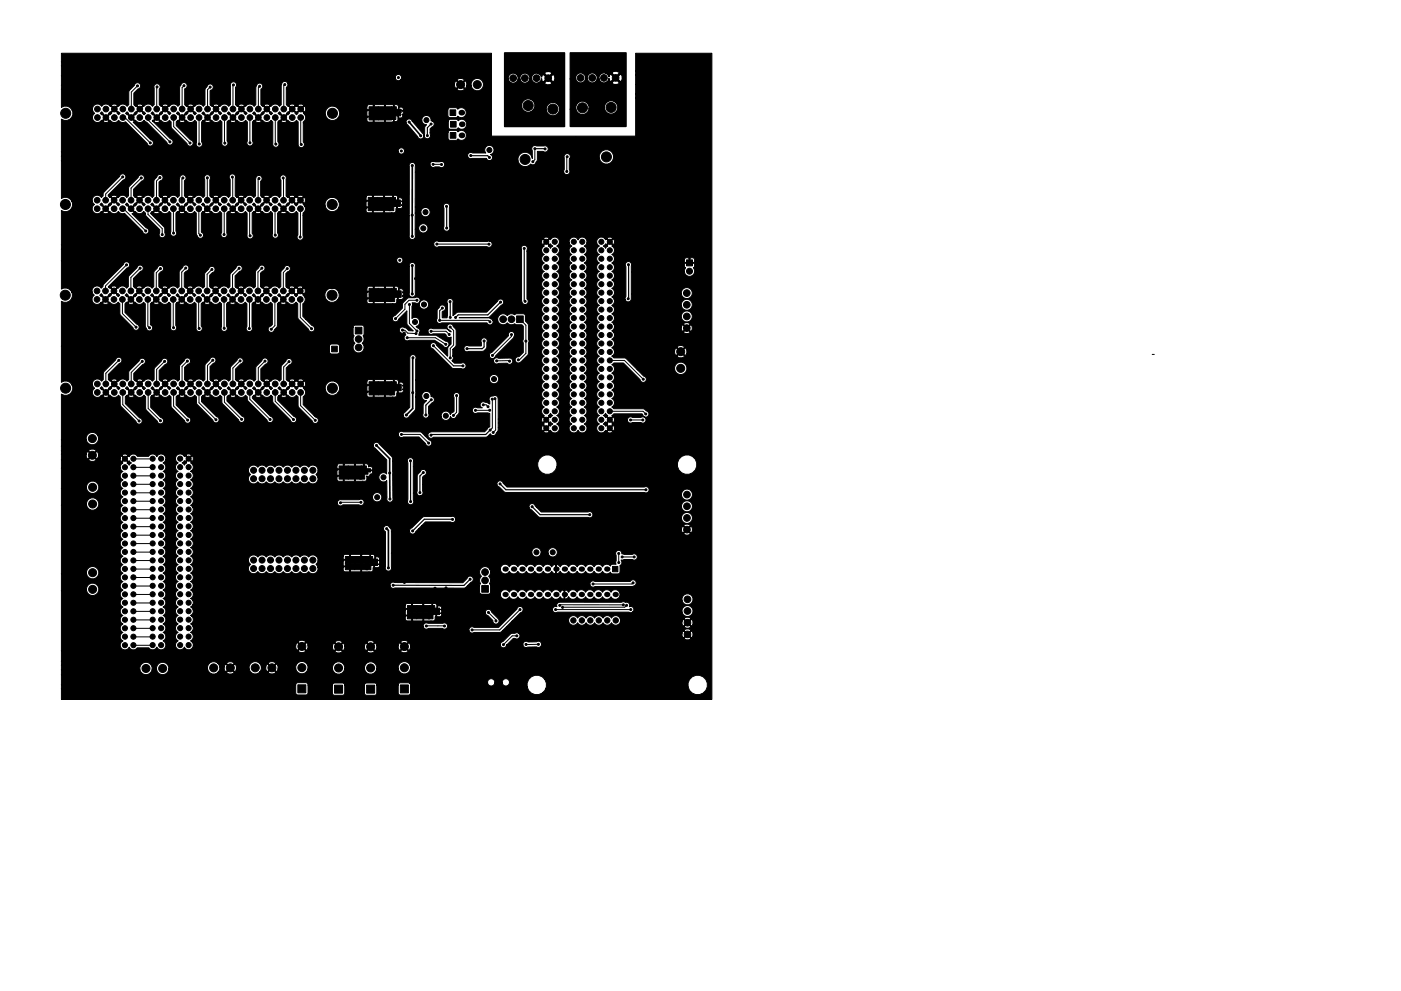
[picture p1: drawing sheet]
<svg xmlns="http://www.w3.org/2000/svg" width="420mm" height="297mm" viewBox="0 0 420 297" stroke-linecap="round" stroke-linejoin="round" font-family="sans-serif">
<g fill="#000" stroke="#000" stroke-width=".3">
<path d="M110.7 34h2.8v2h-2.8zM110.7 32h2.8v2h-2.8zM113.4 34h4v2h-4zM113.4 32h4v2h-4zM117.4 32h1.5v2h-1.5zM117.4 33.8h1.3v2h-1.3zM118.6 33.7h1.5v1h-1.5zM118.8 32.7h1.5v1h-1.5zM135 32.9h1.7v1.7h-1.7zM135.1 36.4h1.7v1.7h-1.7zM110.4 59.2h2.8v2h-2.8zM113.2 59.2h4v2h-4z"/>
<path d="M117.1 59.2h1.5v2h-1.5zM118.6 59.9h1.5v1h-1.5zM135 39.7h1.7v1.7h-1.7zM18.4 16h129l.1 24.8h43l.1-11.3h6l.1 .3a1 1 0 0 0 1.7 0 1 1 0 0 0-.7-1.5 1 1 0 0 0-1.1 1.2h-6v-1.2h3l.2 .3a1 1 0 0 0 1 .5 1 1 0 0 0 .8-.8h3.9l.1 .3a1 1 0 0 0 1.7 0 1 1 0 0 0-.6-1.5 1 1 0 0 0-1.2 1.2h-3.9v-.4a1 1 0 0 0-1.2-.8 1 1 0 0 0-.8 1.2h-3v-3h1.8l.2 .4a1 1 0 0 0 1 .4 1 1 0 0 0 .8-.8h6.3l.1 .4a1 1 0 0 0 1.7 0 1 1 0 0 0-.6-1.5 1 1 0 0 0-1.2 1.1h-6.3v-.4a1 1 0 0 0-1.2-.7 1 1 0 0 0-.8 1.1h-1.8v-2.9h3l.2 .4a1 1 0 0 0 1 .4 1 1 0 0 0 .8-.8h3.9l.1 .4a1 1 0 0 0 1.7 0 1 1 0 0 0-.6-1.6 1 1 0 0 0-1.2 1.2h-3.9v-.4a1 1 0 0 0-1.2-.8 1 1 0 0 0-.8 1.2h-3v-1.2h6l.1 .4a1 1 0 0 0 1.7 0 1 1 0 0 0-.7-1.6 1 1 0 0 0-1.1 1.2h-6v-5.2h22.9v193.7h-195.1v-3.3h6.8l.1 .4a1 1 0 0 0 1.7 0 1 1 0 0 0-.6-1.5 1 1 0 0 0-1.2 1.1h-6.8v-1.2h3.9l.1 .4a1 1 0 0 0 1 .4 1 1 0 0 0 .8-.8h3.9l.2 .4a1 1 0 0 0 1 .4 1 1 0 0 0 .8-.7h58.6v2.6l.6 .4h2.4l.5-.2 .2-.4v-2.3h7.3v2.6l.6 .4h2.4l.5-.2 .2-.4v-2.4h5.9v2.6l.7 .4h2.4l.4-.2 .2-.4v-2.5h6.4l.1 2.6 .6 .4h2.4l.4-.1 .2-.5v-1.8h35a2.94 2.94 0 0 0 4.5 1.9h34l.1 .3a1 1 0 0 0 1.7 0 1 1 0 0 0-.7-1.5 1 1 0 0 0-1.1 1.2h-34l1-1.2h30l.2 .3a1 1 0 0 0 1 .5 1 1 0 0 0 .8-.8h3.9l.1 .3a1 1 0 0 0 1.4 .3 1 1 0 0 0 .3-1.3h5l.5 1a2.94 2.94 0 0 0 4.9 0 2.94 2.94 0 0 0-1.9-4.5 2.94 2.94 0 0 0-3.5 3.5l-5-.1a1 1 0 0 0-1.2-.4 1 1 0 0 0-.6 1.2h-3.9v-.4a1 1 0 0 0-1.2-.8 1 1 0 0 0-.8 1.2h-30l.3-.7v-1.2l-.5-1.1h29a1 1 0 0 0 1 .8 1 1 0 0 0 1-.8h6.3l.1 .4a1 1 0 0 0 1.7 0 1 1 0 0 0-.6-1.5 1 1 0 0 0-1.2 1.1h-6.3v-.4a1 1 0 0 0-1.2-.7 1 1 0 0 0-.8 1.1h-29l-.8-.7a2.94 2.94 0 0 0-3.3 0 2.94 2.94 0 0 0-1.2 3h-35v-.8l-.3-.4h23.4a1.11 1.11 0 0 0 1.1 .9 1.11 1.11 0 0 0 1.1-.9h2.2l.2 .4a1.11 1.11 0 0 0 1.8 0 1.11 1.11 0 0 0-.7-1.7 1.11 1.11 0 0 0-1.3 1.3h-2.2v-.4a1.11 1.11 0 0 0-1.3-.9 1.11 1.11 0 0 0-.9 1.3h-26.1l-.5 .1-.2 .5h-6.4l-.2-.4-.4-.2h-2.4l-.5 .2-.2 .5h-5.9l-.2-.5-.5-.2-2.6 .1-.4 .6h-7.3l-.2-.6-.5-.2-2.6 .1-.4 .6h-58.6a1 1 0 0 0-1-1.3 1 1 0 0 0-1 1.2h-3.9v-.3a1 1 0 0 0-1.2-.8 1 1 0 0 0-.7 1.1h-3.9v-2.9h2.7l.1 .4a1 1 0 0 0 1 .4 1 1 0 0 0 .8-.8h6.3l.2 .4a1 1 0 0 0 1.6 0 1 1 0 0 0-.6-1.6 1 1 0 0 0-1.2 1.2h-6.3v-.4a1 1 0 0 0-1.2-.8 1 1 0 0 0-.7 1.2h-2.7v-1.6h23.5l.3 .7a1.87 1.87 0 0 0 1.9 .8 1.87 1.87 0 0 0 1.5-1.5h1.3l.3 .7a1.85 1.85 0 0 0 2 .8 1.85 1.85 0 0 0 1.4-1.6h11.6l.3 .6a1.83 1.83 0 0 0 2.9 .3h2.6l.1 .3a1.47 1.47 0 0 0 2.1-.3l-1.1-1.1-1.1 1.1h-2.6l.5-.9v-.7h1.3v.7l.3 .6 .3 .1 1.1-1.1h.4l1.1 1.1 .3-.1 .2-.7h3.8a1.84 1.84 0 0 0 3.1 1h2.6l.2 .2a1.47 1.47 0 0 0 2.1-.2l-1.2-1.2-1.1 1.2h-2.6l.6-1v-.6h1.3v.7l.3 .6 .2 .1 1.2-1.1h.3l1.1 1.1 .3-.1 .3-.7h5.3a1.86 1.86 0 0 0 1.8 1.5 1.86 1.86 0 0 0 1.8-1.4h7.4l.3 .7a1.87 1.87 0 0 0 1.9 .7 1.87 1.87 0 0 0 1.5-1.4h5.9l.3 .7a1.86 1.86 0 0 0 1.9 .7 1.86 1.86 0 0 0 1.5-1.5h6.4l.3 .7a1.84 1.84 0 0 0 1.8 .8 1.84 1.84 0 0 0 1.5-1.3h70.6l.2 .4a1 1 0 0 0 1 .4 1 1 0 0 0 .8-.8h3.9l.1 .4a1 1 0 0 0 1.7 0 1 1 0 0 0-.6-1.6 1 1 0 0 0-1.2 1.2h-3.9v-.4a1 1 0 0 0-1.2-.8 1 1 0 0 0-.8 1.2h-70.6v-1.2h73.6l.1 .4a1 1 0 0 0 1.7 0 1 1 0 0 0-.7-1.6 1 1 0 0 0-1.1 1.2h-73.6l-.2-.4a1.87 1.87 0 0 0-2.2-.7 1.87 1.87 0 0 0-1.2 2.1h-6.4v-.6a1.87 1.87 0 0 0-2.2-1.5 1.87 1.87 0 0 0-1.5 2.2h-5.9v-.7a1.87 1.87 0 0 0-2.2-1.5 1.87 1.87 0 0 0-1.5 2.2l-7.3-.1a1.87 1.87 0 0 0-1.9-2.3 1.87 1.87 0 0 0-1.8 2.3h-5.3v-.8l-.3-.5-.3-.2-1.1 1.2h-.3l-1.2-1.2-.2 .2-.3 .7h-1.3l-.6-1h2.6l1.1 1.1 1.2-1.1-.2-.3a1.47 1.47 0 0 0-2.1 .3h-2.6l-.2-.3a1.87 1.87 0 0 0-2.1 0 1.87 1.87 0 0 0-.8 1.9h-3.8v-.7l-.2-.6-.3-.1-1.1 1.1h-.4l-1.1-1.1-.3 .1-.3 .7h-1.3l-.5-1h2.6l1.1 1.1 1.1-1.1-.1-.3a1.47 1.47 0 0 0-2.1 .3h-2.6l-.3-.3a1.87 1.87 0 0 0-2.1 0 1.87 1.87 0 0 0-.8 2h-11.6v-.6a1.87 1.87 0 0 0-2.2-1.5 1.87 1.87 0 0 0-1.5 2.2h-1.3v-.7a1.87 1.87 0 0 0-2.2-1.5 1.87 1.87 0 0 0-1.5 2.2h-23.5v-1.3h3.9l.1 .3a1 1 0 0 0 1 .5 1 1 0 0 0 .8-.8h3.9l.2 .3a1 1 0 0 0 1.6 .1 1 1 0 0 0-.6-1.6 1 1 0 0 0-1.2 1.2h-3.9v-.4a1 1 0 0 0-1.2-.8 1 1 0 0 0-.7 1.2h-3.9v-1.2h6.8l.1 .4a1 1 0 0 0 1.7 0 1 1 0 0 0-.6-1.6 1 1 0 0 0-1.2 1.2h-6.8v-3.1h71l.1 .2a1.54 1.54 0 0 0 2.1-.1h8.8l.1 .2a1.47 1.47 0 0 0 2.2-.2h7.3l.2 .2a1.47 1.47 0 0 0 2.1-.2l7.9-.1a1.36 1.36 0 0 0 2.2 0l-1.1-1.1-1.1 1.1h-8l-1-1.1-1.2 1.2h-7.3l-1.2-1.2-1.1 1.2h-8.8l-1.1-1.3-1.1 1.2h-71v-18.1h7.5l.3 .7a1.87 1.87 0 0 0 3.1 0 1.87 1.87 0 0 0-1.2-2.9 1.87 1.87 0 0 0-2.2 2.2h-7.5v-5h7.5l.3 .7a1.87 1.87 0 0 0 3.1 0 1.87 1.87 0 0 0-1.2-2.9 1.87 1.87 0 0 0-2.2 2.2h-7.5v-20.6h7.5l.3 .7a1.87 1.87 0 0 0 3.1 0 1.87 1.87 0 0 0-1.2-2.9 1.87 1.87 0 0 0-2.2 2.2h-7.5v-5h7.5l.3 .7a1.87 1.87 0 0 0 3.1 0 1.87 1.87 0 0 0-1.2-2.9 1.87 1.87 0 0 0-2.2 2.2h-7.5v-6.1h17.7l.2 .5 .6 .5a1.38 1.38 0 0 0-.9 1.3 1.38 1.38 0 0 0 .9 1.3 1.38 1.38 0 0 0-.9 1.2 1.38 1.38 0 0 0 .9 1.3 1.38 1.38 0 0 0-.9 1.3 1.38 1.38 0 0 0 .9 1.2 1.38 1.38 0 0 0-.9 1.3 1.38 1.38 0 0 0 .9 1.3 1.38 1.38 0 0 0-.9 1.2 1.38 1.38 0 0 0 .9 1.3 1.38 1.38 0 0 0-.9 1.3 1.38 1.38 0 0 0 .9 1.3 1.38 1.38 0 0 0-.9 1.2 1.38 1.38 0 0 0 .9 1.3 1.38 1.38 0 0 0-.9 1.3 1.38 1.38 0 0 0 .9 1.2 1.38 1.38 0 0 0-.9 1.3 1.38 1.38 0 0 0 .9 1.3 1.38 1.38 0 0 0-.9 1.2 1.38 1.38 0 0 0 .9 1.3 1.38 1.38 0 0 0-.9 1.3 1.38 1.38 0 0 0 .9 1.3 1.38 1.38 0 0 0-.9 1.2 1.38 1.38 0 0 0 .9 1.3 1.38 1.38 0 0 0-.9 1.3 1.38 1.38 0 0 0 .9 1.2 1.38 1.38 0 0 0-.9 1.3 1.38 1.38 0 0 0 .9 1.3 1.38 1.38 0 0 0-.9 1.2 1.38 1.38 0 0 0 .9 1.3 1.38 1.38 0 0 0-.9 1.3 1.38 1.38 0 0 0 .9 1.3 1.38 1.38 0 0 0-.9 1.2 1.38 1.38 0 0 0 .9 1.3 1.38 1.38 0 0 0-.9 1.3 1.38 1.38 0 0 0 .9 1.2 1.38 1.38 0 0 0-.9 1.3 1.38 1.38 0 0 0 .9 1.3 1.38 1.38 0 0 0-.9 1.2 1.38 1.38 0 0 0 .9 1.3 1.4 1.4 0 0 0-.4 2.3 1.4 1.4 0 0 0 2.2-.4 1.4 1.4 0 0 0 2.5 .2h3.4l.4 .3a1.39 1.39 0 0 0 2-.5 1.41 1.41 0 0 0 2.3 .4 1.41 1.41 0 0 0-.4-2.3 1.38 1.38 0 0 0 .8-1.3 1.38 1.38 0 0 0-.8-1.2 1.38 1.38 0 0 0 .8-1.3 1.38 1.38 0 0 0-.8-1.3 1.38 1.38 0 0 0 .8-1.3 1.38 1.38 0 0 0-.8-1.2 1.38 1.38 0 0 0 .8-1.3 1.38 1.38 0 0 0-.8-1.3 1.38 1.38 0 0 0 .8-1.2 1.38 1.38 0 0 0-.8-1.3 1.38 1.38 0 0 0 .8-1.3 1.38 1.38 0 0 0-.8-1.2 1.38 1.38 0 0 0 .8-1.3 1.38 1.38 0 0 0-.8-1.3 1.38 1.38 0 0 0 .8-1.3 1.38 1.38 0 0 0-.8-1.2 1.38 1.38 0 0 0 .8-1.3 1.38 1.38 0 0 0-.8-1.3 1.38 1.38 0 0 0 .8-1.2 1.38 1.38 0 0 0-.8-1.3 1.38 1.38 0 0 0 .8-1.3 1.38 1.38 0 0 0-.8-1.2 1.38 1.38 0 0 0 .8-1.3 1.38 1.38 0 0 0-.8-1.3 1.38 1.38 0 0 0 .8-1.3 1.38 1.38 0 0 0-.8-1.2 1.38 1.38 0 0 0 .8-1.3 1.38 1.38 0 0 0-.8-1.3 1.38 1.38 0 0 0 .8-1.2 1.38 1.38 0 0 0-.8-1.3 1.38 1.38 0 0 0 .8-1.3 1.38 1.38 0 0 0-.8-1.2 1.38 1.38 0 0 0 .8-1.3 1.38 1.38 0 0 0-.8-1.3 1.38 1.38 0 0 0 .8-1.3 1.38 1.38 0 0 0-.8-1.2 1.38 1.38 0 0 0 .8-1.3 1.38 1.38 0 0 0-.8-1.3 1.38 1.38 0 0 0 .8-1.2 1.38 1.38 0 0 0-.8-1.3 1.38 1.38 0 0 0 .8-1.3 1.38 1.38 0 0 0-.8-1.2l.6-.5 .2-.5h2.9l.2 .5 .6 .4a1.38 1.38 0 0 0-.8 1.3 1.38 1.38 0 0 0 .8 1.3 1.38 1.38 0 0 0-.8 1.3 1.38 1.38 0 0 0 .8 1.2 1.38 1.38 0 0 0-.8 1.3 1.38 1.38 0 0 0 .8 1.3 1.38 1.38 0 0 0-.8 1.2 1.38 1.38 0 0 0 .8 1.3 1.38 1.38 0 0 0-.8 1.3 1.38 1.38 0 0 0 .8 1.2 1.38 1.38 0 0 0-.8 1.3 1.38 1.38 0 0 0 .8 1.3 1.38 1.38 0 0 0-.8 1.3 1.38 1.38 0 0 0 .8 1.2 1.38 1.38 0 0 0-.8 1.3 1.38 1.38 0 0 0 .8 1.3 1.38 1.38 0 0 0-.8 1.2 1.38 1.38 0 0 0 .8 1.3 1.38 1.38 0 0 0-.8 1.3 1.38 1.38 0 0 0 .8 1.2 1.38 1.38 0 0 0-.8 1.3 1.38 1.38 0 0 0 .8 1.3 1.38 1.38 0 0 0-.8 1.3 1.38 1.38 0 0 0 .8 1.2 1.38 1.38 0 0 0-.8 1.3 1.38 1.38 0 0 0 .8 1.3 1.38 1.38 0 0 0-.8 1.2 1.38 1.38 0 0 0 .8 1.3 1.38 1.38 0 0 0-.8 1.3 1.38 1.38 0 0 0 .8 1.2 1.38 1.38 0 0 0-.8 1.3 1.38 1.38 0 0 0 .8 1.3 1.38 1.38 0 0 0-.8 1.3 1.38 1.38 0 0 0 .8 1.2 1.38 1.38 0 0 0-.8 1.3 1.38 1.38 0 0 0 .8 1.3 1.38 1.38 0 0 0-.8 1.2 1.38 1.38 0 0 0 .8 1.3 1.38 1.38 0 0 0-.8 1.3 1.38 1.38 0 0 0 .8 1.2 1.38 1.38 0 0 0-.8 1.3 1.38 1.38 0 0 0 .8 1.3 1.4 1.4 0 0 0-.4 2.3 1.4 1.4 0 0 0 2.3-.5 1.39 1.39 0 0 0 1.5 .9 1.39 1.39 0 0 0 1.2-1.3h30.7v.7l.2 .6 .3 .1 1.1-1.1h.4l1.1 1.1 .3-.1 .3-1.2h7.3v.7l.3 .6 .2 .1 1.2-1.1h.3l1.1 1.1 .3-.1 .3-1.3h5.9v.7l.3 .6 .3 .1 1.1-1.1h.3l1.1 1.1 .3-.1 .3-1.4h6.4v.7l.3 .6 .3 .1 1.1-1.1h.4l1.1 1.1 .3-.1 .2-1.4h26.9l.2 .4a.97 .97 0 0 0 1 .3 .97 .97 0 0 0 .7-.8h4.9l.2 .4a.95 .95 0 0 0 1.3 .3l2.6-.1a.95 .95 0 0 0 1.5-.8 .95 .95 0 0 0-1.5-.7h-2.6a.95 .95 0 0 0-1.1 0 .95 .95 0 0 0-.4 .9h-4.9l2-2 1.3 .2 .4-.2h49.6l.1 .3a1.26 1.26 0 0 0 1.8-.3l-.9-1-1 1h-49.6l.2-.2a.92 .92 0 0 0-.2-1.2h48.9l.3 1.1 .2 .1 1-1h.4l.9 1 .3-.1a1.26 1.26 0 0 0-.3-1.8l-.9 .9h-.4l-1-.9-.2 .1-.3 .6h-48.9l-.8-.2-1.5 .2-2.5 2.4a.95 .95 0 0 0-.8 1.1h-26.9l-.2-.6-.3-.1-1.1 1.1h-.4l-1.1-1.1-.3 .1-.3 .7h-6.4l-.3-.6-.3-.2-1.1 1.2h-.3l-1.1-1.2-.3 .2-.3 .7h-5.9l-.3-.7-.3-.2-1.1 1.2h-.3l-1.2-1.2-.2 .2-.3 .7h-7.3l-.3-.8-.3-.2-1.1 1.2h-.4l-1.1-1.2-.3 .2-.2 .7h-30.7l-.3-1h31.7l1.1 1.1 1-1h8.9l1.1 1.1 1.2-1.1h7.3l1.2 1.1 1-1.2h8l1.1 1.1 1.1-1.1-.1-.3a1.47 1.47 0 0 0-2.1 .3h-8l-.1-.2a1.47 1.47 0 0 0-2.1 .3h-7.3l-.2-.3a1.47 1.47 0 0 0-2.1 .3l-8.8-.1a1.36 1.36 0 0 0-2.2 0h-31.7l-.5-.4 .2-.1a1.4 1.4 0 0 0-.2-2.5l.6-.5h82.8a.94 .94 0 0 0 1.5 .6h7.8l.9-.6h54.4l1 1 .9-1-.1-.3a1.26 1.26 0 0 0-1.8 .3h-54.4l1.1-1.2h53.3l.1 .3a1.26 1.26 0 0 0 1.8-.3l-.9-1-1 1h-53.3l1.6-1.6h17l.2 .6a1.44 1.44 0 0 0 2.5-.2 1.42 1.42 0 0 0 1.3 .8 1.42 1.42 0 0 0 1.3-.8 1.42 1.42 0 0 0 1.2 .8 1.42 1.42 0 0 0 1.3-.8 1.42 1.42 0 0 0 1.3 .8 1.42 1.42 0 0 0 1.2-.8 1.42 1.42 0 0 0 1.3 .8 1.42 1.42 0 0 0 1.3-.8 1.43 1.43 0 0 0 1.4 .8 1.43 1.43 0 0 0 1.2-1h18.5l.3 1.1 .2 .1 1-1h.4l.9 1 .3-.1a1.26 1.26 0 0 0-.3-1.8l-.9 .9h-.4l-1-.9-.2 .1-.3 .6h-18.5v-.9h19.2l1 1 .9-1a1.17 1.17 0 0 0-1.9 0h-19.2l-.1-.3a1.44 1.44 0 0 0-2.5 .1 1.42 1.42 0 0 0-1.3-.8 1.42 1.42 0 0 0-1.3 .8 1.42 1.42 0 0 0-1.2-.8 1.42 1.42 0 0 0-1.3 .8 1.42 1.42 0 0 0-1.3-.8 1.42 1.42 0 0 0-1.2 .8 1.42 1.42 0 0 0-1.3-.8 1.42 1.42 0 0 0-1.3 .8 1.45 1.45 0 0 0-1.7-.7 1.45 1.45 0 0 0-1 1.6h-17l3.4-3.3h8.8a.94 .94 0 0 0 1.5 .6h21.4l.7 .1 .4-.1h14.8l.3 .6a1.67 1.67 0 0 0 2.8 0 1.67 1.67 0 0 0-1.1-2.6 1.67 1.67 0 0 0-2 2h-14.8l.2-.3a.94 .94 0 0 0 0-1.1 .94 .94 0 0 0-1.2-.2 1.02 1.02 0 0 0-.1-1.1 1.02 1.02 0 0 0-1.1-.3h-19.4a.97 .97 0 0 0-1.1 1.4 .94 .94 0 0 0-1 .1 .94 .94 0 0 0-.3 .9h-8.8v-.4a.95 .95 0 0 0-1-.7 .95 .95 0 0 0-.9 .8l-5.5 5.4h-7.4l-.3-.1a.95 .95 0 0 0-1.2 1.1h-82.8l.1-1.2h69l.2 .4a.93 .93 0 0 0 1.4 .2h4.3a.95 .95 0 0 0 1.5-.7 .95 .95 0 0 0-1.5-.9l-4.7-.1a.95 .95 0 0 0-1.2 1.1h-69l-.7-.8a1.36 1.36 0 0 0 .4-2.2h63.9v.8l.3 .4 1.5 .1 .2-1.5h.2l.2 1.5h2.8l.1-.1v-1.4l-69.2 .2-.4-.3 .2-.1a1.36 1.36 0 0 0 .5-1.6h63.6l.2 1.6h1.8v-1.8h.2v1.8h3.1v-1.8h.3v3.4l.1 .1 3-.1 .7-2.2v.9l1 .2 .6-.6v-.3l-.4-.2h.1h13.3l.5 .6 1.8 1.6a.96 .96 0 0 0 1.4 1 .96 .96 0 0 0 .1-1.7l-1.9-1.9a.95 .95 0 0 0-1.1-.8 .95 .95 0 0 0-.8 1.2h-13.3l.3-.7-.4-.5 .4-.1-.1-.6-.4-.3h-.6l-.2 1-.3 .1 .1-1.3-.5-.5-.8 .1 .1 1.6-.3 .1-7.8-.1-.2 .2h-63.6l-.7-.9 .6-.5h63.7l.2 1h1.8v-1.4h.2v1.4h3.1v-1.4h.3v1.4h2.4l.1-.2v-.8l-.3-.5-2.2 .1-5-.1-.6 .5h-63.7l.2-.5-.2-.9h146.7l.3 .6a1.67 1.67 0 0 0 2.8 0 1.67 1.67 0 0 0-1.1-2.6 1.67 1.67 0 0 0-2 2h-146.7l-.6-.6a1.26 1.26 0 0 0 .8-1.2h92.1a1.42 1.42 0 0 0 1.1 1.4 1.42 1.42 0 0 0 1.6-.7 1.41 1.41 0 0 0 1.2 .8 1.41 1.41 0 0 0 1.3-.8 1.41 1.41 0 0 0 1.3 .8 1.41 1.41 0 0 0 1.2-.8 1.41 1.41 0 0 0 1.3 .8 1.41 1.41 0 0 0 1.3-.8 1.41 1.41 0 0 0 1.2 .8 1.41 1.41 0 0 0 1.3-.8 1.41 1.41 0 0 0 1.3 .8 1.41 1.41 0 0 0 1.3-.8 1.41 1.41 0 0 0 1.2 .8 1.41 1.41 0 0 0 1.3-.9l.5 .6 .6 .1v-2.6h.3v2.6l.6-.1 .5-.6 .3 .4a1.42 1.42 0 0 0 2.3-.3 1.41 1.41 0 0 0 1.2 .8 1.41 1.41 0 0 0 1.3-.8 1.41 1.41 0 0 0 1.3 .8 1.41 1.41 0 0 0 1.3-.8 1.41 1.41 0 0 0 1.2 .8 1.41 1.41 0 0 0 1.3-.8 1.41 1.41 0 0 0 1.3 .8 1.41 1.41 0 0 0 1.2-.8 1.43 1.43 0 0 0 2.2 .4 1.43 1.43 0 0 0 0-2.2 1.43 1.43 0 0 0-2.2 .4 1.41 1.41 0 0 0-1.2-.8 1.41 1.41 0 0 0-1.3 .8 1.41 1.41 0 0 0-1.3-.8 1.41 1.41 0 0 0-1.2 .8 1.41 1.41 0 0 0-1.3-.8 1.41 1.41 0 0 0-1.3 .8 1.41 1.41 0 0 0-1.3-.8 1.41 1.41 0 0 0-1.2 .8 1.41 1.41 0 0 0-1.3-.8 1.41 1.41 0 0 0-1.3 .9l-.9-.8-1.1 .2-.5 .6-.3-.5a1.42 1.42 0 0 0-2.2 .4 1.41 1.41 0 0 0-1.3-.8 1.41 1.41 0 0 0-1.3 .8 1.41 1.41 0 0 0-1.3-.8 1.41 1.41 0 0 0-1.2 .8 1.41 1.41 0 0 0-1.3-.8 1.41 1.41 0 0 0-1.3 .8 1.41 1.41 0 0 0-1.2-.8 1.41 1.41 0 0 0-1.3 .8 1.41 1.41 0 0 0-1.3-.8 1.41 1.41 0 0 0-1.2 .8 1.42 1.42 0 0 0-1.6-.7 1.42 1.42 0 0 0-1.1 1.4h-92.1l-.2-.9-.6-.5 .5-.4 .3-.8h59a.94 .94 0 0 0 1.4 .6l20.7 .1 1.1-.8h3.6l.2 2.5 .5 .2h2l.4-.2 .2-.5-.1-2.3h29.9l.2 .4a.94 .94 0 0 0 1.3 .2l11.4-.1a.97 .97 0 0 0 .9-1.4 .97 .97 0 0 0-1.7 0h-10.6a.95 .95 0 0 0-1.1-.1 .95 .95 0 0 0-.4 1h-29.9l-.1-.3a1.61 1.61 0 0 0-.4-2.2 1.61 1.61 0 0 0 .3-2.2l3.3 .1a1.42 1.42 0 0 0 1.1 1.4 1.42 1.42 0 0 0 1.6-.8 1.41 1.41 0 0 0 1.2 .8 1.41 1.41 0 0 0 1.3-.8 1.41 1.41 0 0 0 1.3 .8 1.41 1.41 0 0 0 1.2-.8 1.41 1.41 0 0 0 1.3 .8 1.41 1.41 0 0 0 1.3-.8 1.41 1.41 0 0 0 1.2 .8 1.41 1.41 0 0 0 1.3-.8 1.41 1.41 0 0 0 1.3 .8 1.41 1.41 0 0 0 1.3-.8l.5 .6h.6v-2.5h.3v2.5h.6l.5-.6 .3 .4a1.42 1.42 0 0 0 2.2-.4 1.41 1.41 0 0 0 1.3 .8 1.41 1.41 0 0 0 1.3-.8 1.41 1.41 0 0 0 1.2 .8 1.41 1.41 0 0 0 1.3-.8 1.41 1.41 0 0 0 1.3 .8 1.41 1.41 0 0 0 1.3-.8 1.41 1.41 0 0 0 1.2 .8 1.41 1.41 0 0 0 1.3-.8 1.39 1.39 0 0 0 2.4 .3l.1 .3 .5 .2 2.1-.2 .2-.4-.1-1.9a1.07 1.07 0 0 0 .4-1.7l3.4-.1a.95 .95 0 0 0 1.4-.8 .95 .95 0 0 0-1.5-.7l-3.1-.2a.95 .95 0 0 0-1.2-1 .95 .95 0 0 0-.5 1.5v2.6l-1.3 .1-.4 .5a1.39 1.39 0 0 0-2.4 .2 1.41 1.41 0 0 0-1.3-.8 1.41 1.41 0 0 0-1.2 .8 1.41 1.41 0 0 0-1.3-.8 1.41 1.41 0 0 0-1.3 .8 1.41 1.41 0 0 0-1.3-.8 1.41 1.41 0 0 0-1.2 .8 1.41 1.41 0 0 0-1.3-.8 1.41 1.41 0 0 0-1.3 .8 1.41 1.41 0 0 0-1.2-.8 1.41 1.41 0 0 0-1.3 .8l-.9-.7-1.1 .1-.5 .6-.3-.4a1.42 1.42 0 0 0-2.3 .4 1.41 1.41 0 0 0-1.3-.8 1.41 1.41 0 0 0-1.2 .8 1.41 1.41 0 0 0-1.3-.8 1.41 1.41 0 0 0-1.3 .8 1.41 1.41 0 0 0-1.2-.8 1.41 1.41 0 0 0-1.3 .8 1.41 1.41 0 0 0-1.3-.8 1.41 1.41 0 0 0-1.2 .8 1.42 1.42 0 0 0-1.6-.8 1.42 1.42 0 0 0-1.1 1.4h-3.3l-.4-.4a1.65 1.65 0 0 0-2.3 .4 1.65 1.65 0 0 0 .3 2.2 1.59 1.59 0 0 0-.3 2.3l-.3 .5h-3.6l1.3-1.1a.95 .95 0 0 0 0-1.6 .95 .95 0 0 0-1.4 .6l-1.3 1.3-20.4-.1a.95 .95 0 0 0-1 0 .95 .95 0 0 0-.4 1h-59l-.2-.8-.6-.5 .2-.1a1.4 1.4 0 0 0-.2-2.4 1.38 1.38 0 0 0 .8-1.3 1.38 1.38 0 0 0-.8-1.3l.5-.5 .3-.5h16.5l.6 1-.4 .3a1.56 1.56 0 0 0 .5 2.2 1.56 1.56 0 0 0 2.1-.4 1.55 1.55 0 0 0 2.6 0 1.55 1.55 0 0 0 2.5 0 1.55 1.55 0 0 0 2.5 0 1.55 1.55 0 0 0 2.6 0 1.55 1.55 0 0 0 2.5 0 1.55 1.55 0 0 0 2.6 0 1.55 1.55 0 0 0 1.9 .5 1.55 1.55 0 0 0 .8-1.7h7.6v.8l.3 .4 1.5 .1 .1-1.5h.3l.2 1.5h2.7l.2-1.5-12.9 .2-.6-1 .7-1h7.5l.2 1.5h1.7v-1.7h.3v1.7h3.1v-1.7h.3v3.3l2.9 .2 .5-.5v-.8l.4-1 .2 1h.8l.4-.2 .1-.6-.3-.2 .3-.4v-.4l-.3-.4 .3-.1v-.4l-.2-.4-.9-.1-.1 1-.3 .1v-1.6l-.4-.2h-.6l-.1 1.7h-.3l-15.5 .2v-.5l-.6-.9h8.1l.2 1h1.7v-1.4h.3v1.4h3.1v-1.4h.3v1.4h2.4l.1-1-.3-.5-2.2 .1-5.1-.1-.5 .5h-8.1a1.51 1.51 0 0 0-2.2 .3 1.55 1.55 0 0 0-2.6 0 1.55 1.55 0 0 0-2.5 0 1.55 1.55 0 0 0-2.6 0 1.55 1.55 0 0 0-2.5 0 1.55 1.55 0 0 0-2.5 0 1.55 1.55 0 0 0-2.6 0 1.56 1.56 0 0 0-1.9-.6 1.56 1.56 0 0 0-.9 1.8h-16.5l-.2-1-.6-.5 .2-.1a1.4 1.4 0 0 0-.2-2.5 1.38 1.38 0 0 0 .8-1.2 1.38 1.38 0 0 0-.8-1.3 1.38 1.38 0 0 0 .8-1.3 1.38 1.38 0 0 0-.8-1.2l.5-.5h57.3l.6 .8v10.5a.94 .94 0 0 0 .9 1.3 .94 .94 0 0 0 .9-1.3v-4.1h42.1a1.41 1.41 0 0 0 1.4 1.2 1.41 1.41 0 0 0 1.4-1.2h2.1l.2 .5a1.41 1.41 0 0 0 2.3 0 1.41 1.41 0 0 0-.9-2.1 1.41 1.41 0 0 0-1.6 1.6h-2.1v-.5a1.41 1.41 0 0 0-1.7-1.1 1.41 1.41 0 0 0-1.1 1.6h-42.1v-6.5h5.4l.2 .4a.94 .94 0 0 0 1.3 .2h80.7l.1 .3a1.26 1.26 0 0 0 1.9-.3l-1-1-1 1h-80.7l1.3-1.4h78.8l.2 1.1 .3 .1 .9-1h.4l1 1 .2-.1a1.26 1.26 0 0 0-.2-1.8l-1 .9h-.4l-.9-.9-.3 .1-.2 .6h-78.8l.8-.9h78.6l1 1 1-1a1.17 1.17 0 0 0-2 0h-78.6l1.2-1.2 7.6 .1a.94 .94 0 0 0 1 0 .94 .94 0 0 0 .4-.9h67.8l.2 .6a1.67 1.67 0 0 0 2.8 0 1.67 1.67 0 0 0-1.1-2.6 1.67 1.67 0 0 0-1.9 2l-67.8-.1a.93 .93 0 0 0-1.3-.7l-8.4 .1-3.9 3.7-.2 .7h-5.4a1.78 1.78 0 0 0-1.6-1.8 .95 .95 0 0 0-.8 1.1h-57.3a1.39 1.39 0 0 0-.5-2.1 1.38 1.38 0 0 0 .8-1.2 1.38 1.38 0 0 0-.8-1.3 1.34 1.34 0 0 0 .6-1.9h100.9l2.7 2.7 .6 .3 14.7 .1a.95 .95 0 0 0 1.1-1.1 .95 .95 0 0 0-1.4-.6h-14.1l-1.4-1.4h43.5l.2 .6a1.67 1.67 0 0 0 2.8 0 1.67 1.67 0 0 0-1.1-2.6 1.67 1.67 0 0 0-1.9 2h-43.5l-.4-.5a.95 .95 0 0 0-1.1-.7 .95 .95 0 0 0-.7 1.2h-100.9l-.6-.7 .6-.5h43.4a.94 .94 0 0 0 .7 .7 .94 .94 0 0 0 .9-.3h4.9a.95 .95 0 0 0 1.5-.8 .95 .95 0 0 0-1.5-.7h-5.4a.95 .95 0 0 0-1.1 1.1h-43.4l.2-1-.3-.6h54a1.41 1.41 0 0 0 2.2 .9 1.41 1.41 0 0 0 0-2.3 1.41 1.41 0 0 0-2.2 .9v.5h-54l-.5-.4a1.38 1.38 0 0 0 .8-1.3 1.38 1.38 0 0 0-.8-1.2 1.38 1.38 0 0 0 .8-1.3 1.38 1.38 0 0 0-.8-1.3 1.38 1.38 0 0 0 .8-1.2 1.38 1.38 0 0 0-.8-1.3h17.3l.6 .9a1.56 1.56 0 0 0-.2 2.4 1.56 1.56 0 0 0 2.4-.2 1.55 1.55 0 0 0 2.6 0 1.55 1.55 0 0 0 2.5 0 1.55 1.55 0 0 0 2.5 0 1.55 1.55 0 0 0 2.6 0 1.55 1.55 0 0 0 2.5 0 1.55 1.55 0 0 0 2.6 0 1.54 1.54 0 0 0 2 .5 1.54 1.54 0 0 0 .6-2h5.9v.8l.2 .5 1.5 .1 .2-1.6h.2l.2 1.6h2.8l.1-.2v-1.4l-11.1 .2-.5-.7 .4-.4 .3-.9h5.7l.1 1.6h1.8v-1.7h.2v1.7h3.1v-1.7l-10.9 .1a1.41 1.41 0 0 0-1-1.4h6.7l.1 1h1.8v-1.3h.2v1.3h3.1v-1.3h.3v4.9l.1 .2 3-.1 .3-.5-.1-.9 .8-.1 .2-.6 .6-.1 .2-.4-.1-.5h-.9l-.3-.3 1.2 .1 .1-.8-.5-.3-.7 .2-.1-.7-.4-.3-.7 .2-.2 .9-.3-1.1-2.2 .2-5-.2-.5 .5-7.6-.1-.9 .7-.4-.4a1.55 1.55 0 0 0-2.2 .4 1.55 1.55 0 0 0-2.5 0 1.55 1.55 0 0 0-2.6 0 1.55 1.55 0 0 0-2.5 0 1.55 1.55 0 0 0-2.5 0 1.55 1.55 0 0 0-2.6 0 1.56 1.56 0 0 0-1.9-.6 1.56 1.56 0 0 0-.9 1.8h-17.3l.2-.1a1.4 1.4 0 0 0-.2-2.4l.2-.3-.8-.8-.8 .8 .2 .2-.7 .7-.7-.7 .7-.6 .3 .2 .8-.8h.3l.8 .8a.93 .93 0 0 0 0-1.6l-.8 .8h-.3l-.8-.8-.3 .2-.3-.4h.8l.8 .8 .8-.8a.93 .93 0 0 0-1.6 0h-.8l-.2-.2a1.42 1.42 0 0 0-1.6 0 1.42 1.42 0 0 0-.6 1.5h-2.9v-.6a1.41 1.41 0 0 0-1.2-1.1 1.41 1.41 0 0 0-1.5 .8 1.38 1.38 0 0 0-1.2-.8 1.38 1.38 0 0 0-1.2 .7l-3.4-.1a1.4 1.4 0 0 0-2.5 .2l-.3-.2-.8 .8 .8 .8 .3-.2 .7 .7-.7 .7-.6-.7 .2-.3-.8-.8-.8 .8 .2 .3-.6 .4-.2 1.1h-17.7v-2.5h8.2a1.36 1.36 0 0 0 2.2 0l-1.1-1.2-1.1 1.2h-8.2v-1.7h7.5v.8l.2 .6 .3 .1 1.1-1.1h.4l1.1 1.1 .3-.3h6.8l.1 .9 .3 .1 .8-.8-.8-.8-.3 .1-.1 .5h-6.8l.2-.8h7.2l.8 .8 .8-.8-.1-.2a1.01 1.01 0 0 0-1.5 .2h-7.2l-.2-1-.3-.2-1.1 1.2h-.4l-1.1-1.2-.3 .2-.2 .6h-7.5v-.9h8.2l1.1 1.1 1.1-1.1a1.36 1.36 0 0 0-2.2 0h-8.2v-1.5h93.6l4 4.1v4.3l-.2-.2a1.4 1.4 0 0 0-1.9 .3 1.4 1.4 0 0 0 .2 1.9 1.4 1.4 0 0 0 1.9-.1v5.4a.95 .95 0 0 0 1 1.1 .95 .95 0 0 0 .8-1.2v-11h4.4l.1 .4-.1 11.5a.95 .95 0 0 0 1.1 1.1 .95 .95 0 0 0 .6-1.4v-2.1h1.1a.94 .94 0 0 0 1.2 .8h78.2l.2 .6a1.67 1.67 0 0 0 2.8 0 1.67 1.67 0 0 0-1.1-2.6 1.67 1.67 0 0 0-1.9 2h-78.2l.3-.1a.94 .94 0 0 0 .2-1.3v-2h22.3l2.1 2.2 .6 .2 41.8 .1a.95 .95 0 0 0 1.2-1.1 .95 .95 0 0 0-1.5-.6h-41.2l-1.1-1.2a.95 .95 0 0 0-1.1-.7 .95 .95 0 0 0-.8 1.1h-22.3v-2.2l.8-.6a.95 .95 0 0 0 0-1.5 .95 .95 0 0 0-1.5 .5l-.9 1.3-.1 5.1h-1.1v-8h37.4l.4 1.1a2.94 2.94 0 0 0 3 1.3 2.94 2.94 0 0 0 2.3-2.4h36.2l.4 1.1a2.94 2.94 0 0 0 4.9 0 2.94 2.94 0 0 0-1.9-4.5 2.94 2.94 0 0 0-3.4 3.4h-36.2v-1.1a2.94 2.94 0 0 0-3.4-2.3 2.94 2.94 0 0 0-2.3 3.4h-37.4v-1.3a.95 .95 0 0 0-.7-1.3 .95 .95 0 0 0-1 1.1h-4.4l-.3-1.4-3.8-3.9a.95 .95 0 0 0-1.2-.4 .95 .95 0 0 0-.5 1.1h-93.6v-1.9h7.5l.2 .7a1.87 1.87 0 0 0 2.6 .5 1.87 1.87 0 0 0 .5-2.6h90.3l.1 .3a.94 .94 0 0 0 1.4 .3h4.6l2 1.9a.95 .95 0 0 0 1 .9 .95 .95 0 0 0 .9-.9 .95 .95 0 0 0-.8-1l-1.3-1.3h.9a.94 .94 0 0 0 .7 .8 .94 .94 0 0 0 1-.4h15.7l.5-.2 .8-.8a.94 .94 0 0 0 1 .6 .94 .94 0 0 0 .8-.8l.4-.5h13.8l.1 .3a1.01 1.01 0 0 0 1.5-.3l-.8-.8-.8 .8h-13.8l.2-1.2h13l.2 1 .2 .1 .9-.8-.9-.8h-.2l-.2 .5h-13v-1.3h13.6l.2 .3-.2 .3 .8 .8 .8-.8-.2-.3 .2-.3-.8-.8-.8 .8h-13.6v-1.2h13l.2 .9 .2 .1 .9-.8-.9-.8-.2 .1-.2 .5h-13v-6a1 1 0 0 0-.5-.9 1 1 0 0 0-1.1 0 .94 .94 0 0 0-1 .4 .94 .94 0 0 0 .1 1.1v.9l-.8-.5h-.6a.94 .94 0 0 0-1.4 .3 .94 .94 0 0 0 .5 1.3h-1.5a.95 .95 0 0 0-1.5 .8 .95 .95 0 0 0 1.6 .8l3.7 .1v4l-.4 .2-1.2 1.3h-15.8l-1 .5-.2 .7h-.9l-.9-.9-.5-.2h-5l-.4-.2a.95 .95 0 0 0-1.1 1.1h-90.3l-.5-.5a1.87 1.87 0 0 0-2 0 1.87 1.87 0 0 0-.8 1.9h-7.5v-13.7a2.15 2.15 0 0 0 2.7-.1 2.15 2.15 0 0 0 .5-2.6h6.1l.7 1a1.5 1.5 0 0 0-.4 2.2 1.5 1.5 0 0 0 2.3 .1h.6l.1 .2a1.1 1.1 0 0 0 1.6-.2l-.9-.9-.8 .9h-.6l1.3-1.1h.3l.9 .9 .2-.1a1.5 1.5 0 0 0 2.5 0l.6 .5v2.7l4.7 4.8a.95 .95 0 0 0 1.6 .5 .95 .95 0 0 0-.5-1.6l-4.3-4.3v-2.1l.3-.2h.6l.1 .2a1.1 1.1 0 0 0 1.6-.2l-.8-.9-.9 .9h-.6l1.3-1.1h.3l.9 .9 .2-.1a1.5 1.5 0 0 0 2.6 0l.5 .5v3.8l3.5 3.6a.95 .95 0 0 0 1.6 .5 .95 .95 0 0 0-.5-1.6l-3.1-3.1v-3.2l.3-.2h.6l.1 .2a1.1 1.1 0 0 0 1.6-.2l-.8-.9-.9 .9h-.6l1.3-1.1h.4l.8 .9 .2-.1a1.5 1.5 0 0 0 2.6 0l.5 .5 .1 3.1 3.9 4.1a.95 .95 0 0 0 1.7 .5 .95 .95 0 0 0-.6-1.6l-3.6-3.6v-2.5l.3-.2h.6l.1 .2a1.1 1.1 0 0 0 1.7-.2l-.9-.9-.9 .9h-.6l1.3-1.1h.4l.8 .9 .3-.1a1.5 1.5 0 0 0 2.5 0l.5 .5v1.8l.2 .5 4.7 4.8a.95 .95 0 0 0 1.7 .5 .95 .95 0 0 0-.6-1.6l-4.5-4.5v-1.5l.3-.2h.7v.2a1.1 1.1 0 0 0 1.7-.2l-.9-.9-.8 .9h-.7l1.3-1.1h.4l.9 .9 .2-.1a1.5 1.5 0 0 0 2.5 0l.5 .5v1.6l.3 .6 4.7 4.8a.95 .95 0 0 0 1.7 .5 .95 .95 0 0 0-.6-1.6l-4.5-4.6v-1.3l.3-.2h.6l.1 .2a1.1 1.1 0 0 0 1.6-.2l-.9-.9-.8 .9h-.6l1.3-1.1h.3l.9 .9 .2-.1a1.5 1.5 0 0 0 2.5 0l.6 .5 .2 1.3 5.7 5.7a.95 .95 0 0 0 1.6 .5 .95 .95 0 0 0-.6-1.6l-5.4-5.5v-.4l.3-.2h.6l.1 .2a1.1 1.1 0 0 0 1.6-.2l-.8-.9-.9 .9h-.6l1.3-1.1h.3l.9 .9 .2-.1a1.5 1.5 0 0 0 2.6 0l.5 .5v1.4l.2 .5 5.1 5.2a.95 .95 0 0 0 1.6 .4 .95 .95 0 0 0-.5-1.6l-4.9-4.8v-1.1l.3-.2h.6l.1 .2a1.1 1.1 0 0 0 1.6-.2l-.8-.9-.9 .9h-.6l1.3-1.1h.4l.8 .9 .2-.1a1.5 1.5 0 0 0 2.6 0l.5 .5 .1 3 4.1 4.3a.95 .95 0 0 0 1.6 .5 .95 .95 0 0 0-.5-1.6l-.5-.5h26.7a.94 .94 0 0 0 .8 .7 .94 .94 0 0 0 1-.5l1.9-2 .1-3.8h1.8l.6 .9 .8 .2-.9 1-.2 3.1a.95 .95 0 0 0 .6 1.1 .95 .95 0 0 0 1.1-.4h3.8l.2 .5a1.4 1.4 0 0 0 1.5 .6 1.4 1.4 0 0 0 1.1-1.2 .94 .94 0 0 0 1 .7 .94 .94 0 0 0 .8-.8l.8-1.1v-4.5a.95 .95 0 0 0-.1-1.2 .95 .95 0 0 0-1.3 0 .95 .95 0 0 0-.1 1.2v4.2l-1.1 1a1.41 1.41 0 0 0-1.7-1.1 1.41 1.41 0 0 0-1.1 1.7h-3.8v-3.1l1.1-1.1a.94 .94 0 0 0 .7-1 .94 .94 0 0 0-1.1-.8 1.41 1.41 0 0 0-1.4-1.6 1.41 1.41 0 0 0-1.3 1.7h-1.8v-5.1h22.1l.2 .5a1.41 1.41 0 0 0 2.3 0 1.41 1.41 0 0 0-.9-2.2 1.41 1.41 0 0 0-1.6 1.7h-22.1v-6.2a.95 .95 0 0 0-.6-1.4 .95 .95 0 0 0-1.2 1v14.8l-1.8 1.8-.2 .7h-26.7l-3.3-3.3 .1-2.4a1.51 1.51 0 0 0 .4-2.1h6.1l.4 .8a2.15 2.15 0 0 0 3.5 .1h8.6v.8l.3 .4 1.5 .1 .2-1.5h.2l.2 1.5h2.8l.1-1.5-13.9 .2 .4-.9-.1-1.1h8.3l.2 1.6h1.8v-1.8h.2v1.8h3.1v-1.8h.3v3.4l2.9 .1 .5-.5v-.7l.4-1.1 .2 1.1h.8l.5-.3 .1-.6-.4-.2 .4-.4v-.3l-.4-.5 .4-.1v-.4l-.3-.4-.8-.1-.2 1-.3 .1v-1.5l-.4-.3h-.6l-.1 1.7-.3 .1-16.3 .1-.8-1.2-.6-.2h9.7l.2 1h1.8v-1.4h.2v1.4h3.1v-1.4h.3v1.4h2.4l.1-1-.3-.5-2.2 .1-5-.1-.6 .5-9.9-.1a2.18 2.18 0 0 0-2.6 2.6h-6.1l-1.2-1.5-1.3 1.5-1.3-1.5-1.3 1.5h-.2l-.8 .8h-.4l-1.5-1.2 .4-.5 1.3 1.5 1.3-1.5 .2 .1 .8-.9h.4l.9 .9h.4l.9-.9h.3l.9 .9a1.02 1.02 0 0 0 0-1.8l-.9 .9h-.3l-.9-.9h-.4l-.9 .9h-.4l-1.3-1.1h.7l.8 .9 .9-.9h.8l.9 .9 .8-.9-.1-.2a1.1 1.1 0 0 0-1.6 .2h-.8l-.1-.2a1.1 1.1 0 0 0-1.6 .2h-.7l-.3-.2v-3.5l1.1-1a.95 .95 0 0 0 .4-1.6 .95 .95 0 0 0-1.6 .6l-1.3 1.4-.1 4.1-.5 .4a1.5 1.5 0 0 0-2.5 .1l-.3-.1-.8 .9 1.5 1.3-.4 .4-1.3-1.5-1.3 1.5h-.2l-.9 .8h-.3l-1.6-1.2 .5-.5 1.3 1.5 1.2-1.5 .3 .1 .8-.9-1.3-1.1h.6l.9 .9 .9-.9a1.02 1.02 0 0 0-1.8 0h-.6l-.3-.2v-3.2l1.5-1.4a.95 .95 0 0 0 .4-1.6 .95 .95 0 0 0-1.6 .5l-1.7 1.9-.1 3.8-.5 .4a1.5 1.5 0 0 0-2.6 .1l-.2-.1-.8 .9 1.5 1.3-.5 .4-1.2-1.5-1.3 1.5h-.2l-.9 .8h-.3l-1.6-1.2 .5-.5 1.2 1.5 1.3-1.5 .2 .1 .9-.9-1.3-1.1h.6l.9 .9 .8-.9a1.02 1.02 0 0 0-1.7 0h-.6l-.3-.2v-3.1l1.6-1.6a.95 .95 0 0 0 .5-1.6 .95 .95 0 0 0-1.6 .5l-2 2v3.8l-.5 .4a1.5 1.5 0 0 0-2.6 .1l-.2-.1-.9 .9 1.6 1.3-.5 .4-1.2-1.5-1.3 1.5h-.2l-.9 .8h-.4l-1.5-1.2 .4-.5 1.3 1.5 1.3-1.5 .2 .1 .9-.9-1.3-1.1h.6l.9 .9 .8-.9a1.02 1.02 0 0 0-1.7 0h-.6l-.3-.2v-3.9l1-1a.95 .95 0 0 0 .5-1.6 .95 .95 0 0 0-1.6 .5l-1.4 1.5v4.5l-.6 .4a1.5 1.5 0 0 0-2.5 .1l-.2-.1-.9 .9 1.6 1.3-.5 .4-1.3-1.5-1.2 1.5h-.3l-.8 .8h-.4l-1.5-1.2 .4-.5 1.3 1.5 1.3-1.5 .2 .1 .9-.9-1.3-1.1h.6l.8 .9 .9-.9a1.02 1.02 0 0 0-1.7 0h-.6l-.3-.2v-3.6l1-1a.95 .95 0 0 0 .5-1.6 .95 .95 0 0 0-1.6 .5l-1.4 1.5-.1 4.2-.5 .4a1.5 1.5 0 0 0-2.5 .1l-.2-.1-.9 .9 1.5 1.3-.4 .4-1.3-1.5-1.3 1.5h-.2l-.8 .8h-.4l-1.5-1.2 .4-.5 1.3 1.5 1.3-1.5 .2 .1 .8-.9-1.3-1.1h.7l.8 .9 .9-.9a1.02 1.02 0 0 0-1.7 0h-.7l-.3-.2v-2.8l1.9-1.7a.95 .95 0 0 0 .4-1.7 .95 .95 0 0 0-1.6 .6l-2.1 2.2-.1 3.4-.5 .4a1.5 1.5 0 0 0-2.5 .1l-.3-.1-.8 .9 1.5 1.3-.4 .4-1.3-1.5-1.3 1.5h-.2l-.9 .8h-.3l-1.6-1.2 .5-.5 1.3 1.5 1.2-1.5 .3 .1 .8-.9-1.3-1.1h.6l.9 .9 .9-.9a1.02 1.02 0 0 0-1.8 0h-.6l-.3-.2v-1.9l2.8-2.6a.95 .95 0 0 0 .4-1.7 .95 .95 0 0 0-1.6 .6l-3 3.1-.1 2.5-.5 .4a1.5 1.5 0 0 0-2.6 .1l-.2-.1-.8 .9 1.5 1.3-.5 .4-1.2-1.5-1.3 1.5h-.2l-.9 .8h-.3l-1.6-1.2 .5-.5 1.2 1.5 1.3-1.5 .2 .1 .9-.9-1.3-1.1h.6l.9 .9 .8-.9a1.02 1.02 0 0 0-1.7 0h-.6l-.3-.2v-1.6l3.3-3.3a.95 .95 0 0 0 .5-1.6 .95 .95 0 0 0-1.6 .6l-3.7 3.7v2.2l-.5 .4a1.51 1.51 0 0 0-1.9-.5 1.51 1.51 0 0 0-.9 1.7h-6.1l-.1-.3a2.16 2.16 0 0 0-3.1-.5v-10.8h80.4v1.7l.4 .6h2.2l.4-.6v-2l-.6-.4-2 .1-.4 .6h-80.4v-13.5a2.15 2.15 0 0 0 2.6-.2 2.15 2.15 0 0 0 .5-2.6h6.1l.7 1a1.5 1.5 0 0 0-.4 2.2 1.5 1.5 0 0 0 2.3 .1h.6l.1 .2a1.1 1.1 0 0 0 1.6-.2l-.9-.9-.8 .9h-.6l1.3-1.1h.3l.9 .9 .2-.1a1.5 1.5 0 0 0 2.5 .1l.6 .4v3.3l3.9 4a.95 .95 0 0 0 1.6 .4 .95 .95 0 0 0-.6-1.6l-3.4-3.4v-2.7l.3-.2h.6l.1 .2a1.1 1.1 0 0 0 1.6-.2l-.8-.9-.9 .9h-.6l1.3-1.1h.3l.9 .9 .2-.1a1.5 1.5 0 0 0 2.6 .1l.5 .4v6.8l.2 .5a.97 .97 0 0 0 1.5 .7 .97 .97 0 0 0-.2-1.6v-6.4l.3-.2h.6a1.02 1.02 0 0 0 1.7 0l-.8-.9-.9 .9h-.6l1.3-1.1h.4l.8 .9 .2-.1a1.5 1.5 0 0 0 2.6 .1l.5 .4v6.8a.94 .94 0 0 0 1 1.4 .94 .94 0 0 0 .5-1.6v-6.6l.3-.2h.6a1.02 1.02 0 0 0 1.8 0l-.9-.9-.9 .9h-.6l1.3-1.1h.4l.8 .9 .3-.1a1.5 1.5 0 0 0 2.5 .1l.5 .4v7.2a.95 .95 0 0 0 1.2 1.2 .95 .95 0 0 0 .3-1.7v-6.7l.3-.2h.7a1.02 1.02 0 0 0 1.7 0l-.9-.9-.8 .9h-.7l1.3-1.1h.4l.9 .9 .2-.1a1.5 1.5 0 0 0 2.5 .1l.5 .4v6.9a.95 .95 0 0 0 .3 1.3 .95 .95 0 0 0 1.2-.1 .95 .95 0 0 0 .1-1.3v-6.8l.3-.2h.6a1.02 1.02 0 0 0 1.7 0l-.9-.9-.8 .9h-.6l1.3-1.1h.3l.9 .9 .2-.1a1.5 1.5 0 0 0 2.5 .1l.6 .4v6.9a.95 .95 0 0 0 0 1.2 .95 .95 0 0 0 1.2 .1 .95 .95 0 0 0 .3-1.2v-7l.3-.2h.6a1.02 1.02 0 0 0 1.7 0l-.8-.9-.9 .9h-.6l1.3-1.1h.3l.9 .9 .2-.1a1.5 1.5 0 0 0 2.6 .1l.5 .4v6.3l-.5 .5a.95 .95 0 0 0-.5 1.6 .95 .95 0 0 0 1.6-.6l.9-1.2v-6.6l.3-.2h.6l.1 .2a1.1 1.1 0 0 0 1.6-.2l-.8-.9-.9 .9h-.6l1.3-1.1h.4l.8 .9 .2-.1a1.5 1.5 0 0 0 2.6 .1l.5 .4 .1 4.4 3.1 3.3a.95 .95 0 0 0 1.2 .7 .95 .95 0 0 0 .6-1.3h11.6v2l.3 .6a1.61 1.61 0 0 0 .3 2.2 1.65 1.65 0 0 0-.2 2.4 1.65 1.65 0 0 0 2.4 0 1.65 1.65 0 0 0-.1-2.4 1.59 1.59 0 0 0 .3-2.3l.3-.5v-2l-.4-.6h-2.5l-.4 .6h-11.6l-2.6-2.4h26a.95 .95 0 0 0 .9 .8 .95 .95 0 0 0 1-.8l2.4-2.5 .1 4 1.8 2-1.3-.1-.7-.6a1.81 1.81 0 0 0-2-.1 .94 .94 0 0 0 .1 1.2 .94 .94 0 0 0 1.1 .2l.5 .6a.95 .95 0 0 0-.3 1.4 .95 .95 0 0 0 1.4 .2h7.6l2.5 1.6a.94 .94 0 0 0 1.2 .5 .94 .94 0 0 0 .6-1 .94 .94 0 0 0-1-.8l-2.9-1.8h-5.1l.3-1h2.5l.1 .3a.94 .94 0 0 0 1.3 .3h3.6l.5 .7a.94 .94 0 0 0 1.4 .2v2.1l-1 1.3-.1 2.4-3.3-3.3a.95 .95 0 0 0-1-.8 .95 .95 0 0 0-.9 .9 .95 .95 0 0 0 .8 1l5.6 5.6 .6 .3 2.6 .1a.95 .95 0 0 0 1.2-1.1 .95 .95 0 0 0-1.5-.6h-2l-.5-.6h12.2l.2 .4a.94 .94 0 0 0 1.3 .2h2.6l.2 .2a.95 .95 0 0 0 1.5-.7 .95 .95 0 0 0-1.2-1.1l-3.1 .1a.95 .95 0 0 0-1.1 0 .95 .95 0 0 0-.4 .9h-12.2l-.3-.2 .5-.6-.2-.8h10.9l.2 .4a.95 .95 0 0 0 1 .4 .95 .95 0 0 0 .7-.8l5.5-5.6a.98 .98 0 0 0-.3-1.7 .98 .98 0 0 0-1.3 1.2l-5 5a.95 .95 0 0 0-.8 1.1h-10.9v-2h3.3l.2 .3a.94 .94 0 0 0 1.2 .3h4.5l.9-1 .2-1.9a.95 .95 0 0 0-1.1-1.1 .95 .95 0 0 0-.6 1.4l-.1 1-4.1-.1a.95 .95 0 0 0-1.1 1.1h-3.3l1-1.3v-4.3l-.9-1.2a.95 .95 0 0 0-.9-.8 .95 .95 0 0 0-.9 .9 .95 .95 0 0 0 .8 1l.4 .5-1.5-1h-4a.95 .95 0 0 0-1 0 .95 .95 0 0 0-.4 1l-2.4-.1a.94 .94 0 0 0-.8-1.1l-.4-.4 .4-.2a1.39 1.39 0 0 0 .6-1.5h5.1l.2 .4a.94 .94 0 0 0 1.3 .2h13.7v.2a.95 .95 0 0 0 1.3 .3 .95 .95 0 0 0 .4-1.3h1.5l.2 .6a1.64 1.64 0 0 0 2.6 .2 1.59 1.59 0 0 0 2.3 .2l.5 .3h1.6l.4 .5-.1 4.6 .1 .4v2.8l-1.3 1.3a.97 .97 0 0 0-1 1.4 .97 .97 0 0 0 1.7 .1l1.9-1.9 .3-.6 .1-3.8-.1-.4v-4.2l-.9-1.2-.2-2.1-.5-.2h-2l-.5 .4a1.59 1.59 0 0 0-2.3 .2 1.65 1.65 0 0 0-1.9-.4 1.65 1.65 0 0 0-.9 1.8h-1.5l-.3-.3-1-.4h-8.8l8.9-.2 3.7-3.6a.95 .95 0 0 0 .5-1.6 .95 .95 0 0 0-1.6 .4l-3.2 3.3h-8.6l-1.6 1 .1-4a.95 .95 0 0 0-1.1-1.1 .95 .95 0 0 0-.6 1.5l-.1 4.3h-1.5v-1.8l.2-.2a.95 .95 0 0 0 .8-1 .95 .95 0 0 0-.9-.9 .95 .95 0 0 0-1 .8l-.6 .7-.2 3.3h-5.1a1.38 1.38 0 0 0-2.3-.7l.2-4h2.1a1.41 1.41 0 0 0 2.1 .9 1.41 1.41 0 0 0 0-2.3 1.41 1.41 0 0 0-2.1 .9v.5h-2.1l-.1-.7h.9a.95 .95 0 0 0 1.3-.2 .95 .95 0 0 0 0-1.2 .95 .95 0 0 0-1.3-.2h-1.8l-.6 .3-1.4 1.4v1.5l-2.9 2.6-.1 .7h-26l-.9-.9v-3.8a1.49 1.49 0 0 0 .5-2.1h6.1l.4 .8a2.17 2.17 0 0 0 3.6 0h8.6v.8l.3 .4 1.5 .1 .2-1.5h.2l.2 1.5h2.8l.1-.1v-1.4l-13.9 .2 .3-.8-.1-1.2h8.4l.2 1.6h1.8v-1.7h.2v1.7h3.1v-1.7h.3v3.3l.1 .1 3-.1 .7-2.2 .2 1.1h.8l.6-.5v-.4l-.4-.1 .4-.5v-.3l-.4-.4 .4-.2-.1-.6-.5-.3h-.5l-.2 1-.3 .2 .1-1.4-.5-.5-.8 .1 .1 1.6-.3 .1-16.4 .1a2.15 2.15 0 0 0-2.6-1.3 2.15 2.15 0 0 0-1.6 2.5h-6.1l-1.2-1.5-1.3 1.5-1.3-1.5-1.3 1.6-.2-.1-.8 .8h-.4l-1.5-1.2 .4-.5 1.3 1.6 1.3-1.6 .2 .1 .8-.9h.4l.9 .9h.4l.9-.9h.3l.9 .9a1.02 1.02 0 0 0 0-1.8l-.9 .9h-.3l-.9-.9h-.4l-.9 .9h-.4l-1.3-1h.7l.8 .8 .9-.8h.8l.9 .8 .7-.7h19.2l.2 1h1.8v-1.4h.2v1.4h3.1v-1.4h.3v1.4h2.4l.1-.2v-.8l-.3-.5-2.2 .1-5-.1-.6 .5h-19.2v-.4a1.1 1.1 0 0 0-1.6 .3h-.8l-.1-.3a1.1 1.1 0 0 0-1.6 .3h-.7l-.3-.3v-3.9l.6-.6a.94 .94 0 0 0 .8-.7 .94 .94 0 0 0-.4-.9h36v8.1a.95 .95 0 0 0 1 1.2 .95 .95 0 0 0 .8-1.3l.1-8a.95 .95 0 0 0-1-1.2 .95 .95 0 0 0-.9 1.2l-36-.1a.94 .94 0 0 0-1.5 .7l-.9 1-.1 4.5-.5 .5a1.5 1.5 0 0 0-2.5 0l-.3-.1-.8 .9 1.5 1.3-.4 .4-1.3-1.5-1.3 1.6-.2-.1-.9 .8h-.3l-1.6-1.2 .5-.5 1.3 1.6 1.2-1.6 .3 .1 .8-.9-1.3-1h.6l.9 .8 .9-.8a1.02 1.02 0 0 0-1.8 0h-.6l-.3-.3v-4l.6-.6a.95 .95 0 0 0 .5-1.6 .95 .95 0 0 0-1.6 .5l-.9 1.1-.1 4.6-.5 .5a1.5 1.5 0 0 0-2.6 0l-.2-.1-.8 .9 1.5 1.3-.5 .4-1.2-1.5-1.3 1.6-.2-.1-.9 .8h-.3l-1.6-1.2 .5-.5 1.2 1.6 1.3-1.6 .2 .1 .9-.9-1.3-1h.6l.9 .8 .8-.8a1.02 1.02 0 0 0-1.7 0h-.6l-.3-.3v-3.2l1.4-1.3a.95 .95 0 0 0 .5-1.7 .95 .95 0 0 0-1.6 .6l-1.8 1.8v3.8l-.5 .5a1.5 1.5 0 0 0-2.6 0l-.2-.1-.9 .9 1.6 1.3-.5 .4-1.2-1.5-1.3 1.6-.2-.1-.9 .8h-.4l-1.5-1.2 .4-.5 1.3 1.6 1.3-1.6 .2 .1 .9-.9-1.3-1h.6l.9 .8 .8-.8a1.02 1.02 0 0 0-1.7 0h-.6l-.3-.3v-3.4l.8-.8a.95 .95 0 0 0 .5-1.6 .95 .95 0 0 0-1.6 .5l-1.2 1.3v4l-.6 .5a1.5 1.5 0 0 0-2.5 0l-.2-.1-.9 .9 1.6 1.3-.5 .4-1.3-1.5-1.2 1.6-.3-.1-.8 .8h-.4l-1.5-1.2 .4-.5 1.3 1.6 1.3-1.6 .2 .1 .9-.9-1.3-1h.6l.8 .8 .9-.8a1.02 1.02 0 0 0-1.7 0h-.6l-.3-.3v-4l.6-.6a.95 .95 0 0 0 .5-1.6 .95 .95 0 0 0-1.6 .5l-1 1.1-.1 4.6-.5 .5a1.5 1.5 0 0 0-2.5 0l-.2-.1-.9 .9 1.5 1.3-.4 .4-1.3-1.5-1.3 1.6-.2-.1-.8 .8h-.4l-1.5-1.2 .4-.5 1.3 1.6 1.3-1.6 .2 .1 .8-.9-1.3-1h.7l.8 .8 .9-.8a1.02 1.02 0 0 0-1.7 0h-.7l-.3-.3v-3.8l.7-.7a.95 .95 0 0 0 .5-1.6 .95 .95 0 0 0-1.6 .6l-1 1.1-.1 4.4-.5 .5a1.5 1.5 0 0 0-2.5 0l-.3-.1-.8 .9 1.5 1.3-.4 .4-1.3-1.5-1.3 1.6-.2-.1-.9 .8h-.3l-1.6-1.2 .5-.5 1.3 1.6 1.2-1.6 .3 .1 .8-.9-1.3-1h.6l.9 .8 .9-.8a1.02 1.02 0 0 0-1.8 0h-.6l-.3-.3v-2.4l2.2-2.2a.95 .95 0 0 0 .5-1.6 .95 .95 0 0 0-1.6 .5l-2.5 2.7-.1 3-.5 .5a1.5 1.5 0 0 0-2.6 0l-.2-.1-.8 .9 1.5 1.3-.5 .4-1.2-1.5-1.3 1.6-.2-.1-.9 .8h-.3l-1.6-1.2 .5-.5 1.2 1.6 1.3-1.6 .2 .1 .9-.9-1.3-1h.6l.9 .8 .8-.8a1.02 1.02 0 0 0-1.7 0h-.6l-.2-.3 5.6-5.6a.95 .95 0 0 0 .8-.9 .95 .95 0 0 0-.9-1 .95 .95 0 0 0-1 .9l-5.9 5.9-.2 .7-.5 .5a1.51 1.51 0 0 0-1.9-.6 1.51 1.51 0 0 0-.9 1.7h-6.1l-.1-.2a2.16 2.16 0 0 0-3-.7v-8.4h100.6a.95 .95 0 0 0 1.4 .6 .95 .95 0 0 0 0-1.6 .95 .95 0 0 0-1.4 .6v.4h-100.6v-3.6h137.9l.1 15.5a.98 .98 0 0 0 1.3 1.1 .98 .98 0 0 0 .3-1.6v-14.3h4.4l.2 .5 .6 .5-.2 .1a1.4 1.4 0 0 0 .2 2.4 1.38 1.38 0 0 0-.8 1.3 1.38 1.38 0 0 0 .8 1.3 1.38 1.38 0 0 0-.8 1.2 1.38 1.38 0 0 0 .8 1.3 1.38 1.38 0 0 0-.8 1.3 1.38 1.38 0 0 0 .8 1.2 1.38 1.38 0 0 0-.8 1.3 1.38 1.38 0 0 0 .8 1.3 1.38 1.38 0 0 0-.8 1.3 1.38 1.38 0 0 0 .8 1.2 1.38 1.38 0 0 0-.8 1.3 1.38 1.38 0 0 0 .8 1.3 1.38 1.38 0 0 0-.8 1.2 1.38 1.38 0 0 0 .8 1.3 1.38 1.38 0 0 0-.8 1.3 1.38 1.38 0 0 0 .8 1.2 1.38 1.38 0 0 0-.8 1.3 1.38 1.38 0 0 0 .8 1.3 1.38 1.38 0 0 0-.8 1.3 1.38 1.38 0 0 0 .8 1.2 1.38 1.38 0 0 0-.8 1.3 1.38 1.38 0 0 0 .8 1.3 1.38 1.38 0 0 0-.8 1.2 1.38 1.38 0 0 0 .8 1.3 1.38 1.38 0 0 0-.8 1.3 1.38 1.38 0 0 0 .8 1.2 1.38 1.38 0 0 0-.8 1.3 1.38 1.38 0 0 0 .8 1.3 1.38 1.38 0 0 0-.8 1.3 1.38 1.38 0 0 0 .8 1.2 1.38 1.38 0 0 0-.8 1.3 1.38 1.38 0 0 0 .8 1.3 1.38 1.38 0 0 0-.8 1.2 1.38 1.38 0 0 0 .8 1.3 1.38 1.38 0 0 0-.8 1.3 1.38 1.38 0 0 0 .8 1.2l-.2 .3 .8 .8 .8-.8-.2-.3 .7-.6 .7 .6-.7 .7-.3-.2-.8 .8 .8 .8 .3-.2 .7 .7-.7 .7-.3-.2-.8 .8 .8 .8 .3-.3 .1 .2a1.41 1.41 0 0 0 2.2 .2 1.41 1.41 0 0 0-.4-2.2 1.38 1.38 0 0 0 .8-1.3 1.38 1.38 0 0 0-.8-1.3 1.38 1.38 0 0 0 .8-1.2 1.38 1.38 0 0 0-.8-1.3 1.38 1.38 0 0 0 .8-1.3 1.38 1.38 0 0 0-.8-1.2 1.38 1.38 0 0 0 .8-1.3 1.38 1.38 0 0 0-.8-1.3 1.38 1.38 0 0 0 .8-1.2 1.38 1.38 0 0 0-.8-1.3 1.38 1.38 0 0 0 .8-1.3 1.38 1.38 0 0 0-.8-1.3 1.38 1.38 0 0 0 .8-1.2 1.38 1.38 0 0 0-.8-1.3 1.38 1.38 0 0 0 .8-1.3 1.38 1.38 0 0 0-.8-1.2 1.38 1.38 0 0 0 .8-1.3 1.38 1.38 0 0 0-.8-1.3 1.38 1.38 0 0 0 .8-1.2 1.38 1.38 0 0 0-.8-1.3 1.38 1.38 0 0 0 .8-1.3 1.38 1.38 0 0 0-.8-1.3 1.38 1.38 0 0 0 .8-1.2 1.38 1.38 0 0 0-.8-1.3 1.38 1.38 0 0 0 .8-1.3 1.38 1.38 0 0 0-.8-1.2 1.38 1.38 0 0 0 .8-1.3 1.38 1.38 0 0 0-.8-1.3 1.38 1.38 0 0 0 .8-1.2 1.38 1.38 0 0 0-.8-1.3 1.38 1.38 0 0 0 .8-1.3 1.38 1.38 0 0 0-.8-1.3 1.38 1.38 0 0 0 .8-1.2 1.38 1.38 0 0 0-.8-1.3 1.38 1.38 0 0 0 .8-1.3 1.38 1.38 0 0 0-.8-1.2 1.38 1.38 0 0 0 .8-1.3 1.38 1.38 0 0 0-.8-1.3 1.38 1.38 0 0 0 .8-1.2 1.38 1.38 0 0 0-.8-1.3 1.38 1.38 0 0 0 .8-1.3 1.38 1.38 0 0 0-.8-1.3l.6-.4 .2-.5h2.9l.2 .5 .6 .4a1.38 1.38 0 0 0-.8 1.3 1.38 1.38 0 0 0 .8 1.3 1.38 1.38 0 0 0-.8 1.3 1.38 1.38 0 0 0 .8 1.2 1.38 1.38 0 0 0-.8 1.3 1.38 1.38 0 0 0 .8 1.3 1.38 1.38 0 0 0-.8 1.2 1.38 1.38 0 0 0 .8 1.3 1.38 1.38 0 0 0-.8 1.3 1.38 1.38 0 0 0 .8 1.2 1.38 1.38 0 0 0-.8 1.3 1.38 1.38 0 0 0 .8 1.3 1.38 1.38 0 0 0-.8 1.3 1.38 1.38 0 0 0 .8 1.2 1.38 1.38 0 0 0-.8 1.3 1.38 1.38 0 0 0 .8 1.3 1.38 1.38 0 0 0-.8 1.2 1.38 1.38 0 0 0 .8 1.3 1.38 1.38 0 0 0-.8 1.3 1.38 1.38 0 0 0 .8 1.2 1.38 1.38 0 0 0-.8 1.3 1.38 1.38 0 0 0 .8 1.3 1.38 1.38 0 0 0-.8 1.3 1.38 1.38 0 0 0 .8 1.2 1.38 1.38 0 0 0-.8 1.3 1.38 1.38 0 0 0 .8 1.3 1.38 1.38 0 0 0-.8 1.2 1.38 1.38 0 0 0 .8 1.3 1.38 1.38 0 0 0-.8 1.3 1.38 1.38 0 0 0 .8 1.2 1.38 1.38 0 0 0-.8 1.3 1.38 1.38 0 0 0 .8 1.3 1.38 1.38 0 0 0-.8 1.3 1.38 1.38 0 0 0 .8 1.2 1.38 1.38 0 0 0-.8 1.3 1.38 1.38 0 0 0 .8 1.3 1.38 1.38 0 0 0-.8 1.2 1.38 1.38 0 0 0 .8 1.3 1.38 1.38 0 0 0-.8 1.3 1.38 1.38 0 0 0 .8 1.2 1.38 1.38 0 0 0-.8 1.3 1.38 1.38 0 0 0 .8 1.3 1.4 1.4 0 0 0-.4 2.3 1.4 1.4 0 0 0 2.3-.5 1.4 1.4 0 0 0 2.2 .5 1.4 1.4 0 0 0-.4-2.3 1.38 1.38 0 0 0 .9-1.3 1.38 1.38 0 0 0-.9-1.3 1.38 1.38 0 0 0 .9-1.2 1.38 1.38 0 0 0-.9-1.3 1.38 1.38 0 0 0 .9-1.3 1.38 1.38 0 0 0-.9-1.2 1.38 1.38 0 0 0 .9-1.3 1.38 1.38 0 0 0-.9-1.3 1.38 1.38 0 0 0 .9-1.2 1.38 1.38 0 0 0-.9-1.3 1.38 1.38 0 0 0 .9-1.3 1.38 1.38 0 0 0-.9-1.3 1.38 1.38 0 0 0 .9-1.2 1.38 1.38 0 0 0-.9-1.3 1.38 1.38 0 0 0 .9-1.3 1.38 1.38 0 0 0-.9-1.2 1.38 1.38 0 0 0 .9-1.3 1.38 1.38 0 0 0-.9-1.3 1.38 1.38 0 0 0 .9-1.2 1.38 1.38 0 0 0-.9-1.3 1.38 1.38 0 0 0 .9-1.3 1.38 1.38 0 0 0-.9-1.3 1.38 1.38 0 0 0 .9-1.2 1.38 1.38 0 0 0-.9-1.3 1.38 1.38 0 0 0 .9-1.3 1.38 1.38 0 0 0-.9-1.2 1.38 1.38 0 0 0 .9-1.3 1.38 1.38 0 0 0-.9-1.3 1.38 1.38 0 0 0 .9-1.2 1.38 1.38 0 0 0-.9-1.3 1.38 1.38 0 0 0 .9-1.3 1.38 1.38 0 0 0-.9-1.3 1.38 1.38 0 0 0 .9-1.2 1.38 1.38 0 0 0-.9-1.3 1.38 1.38 0 0 0 .9-1.3 1.38 1.38 0 0 0-.9-1.2 1.38 1.38 0 0 0 .9-1.3 1.38 1.38 0 0 0-.9-1.3 1.38 1.38 0 0 0 .9-1.2 1.38 1.38 0 0 0-.9-1.3 1.38 1.38 0 0 0 .9-1.3 1.38 1.38 0 0 0-.9-1.3l.6-.4 .2-.5h2.9l.3 .5 .6 .4a1.38 1.38 0 0 0-.9 1.3 1.38 1.38 0 0 0 .9 1.3 1.38 1.38 0 0 0-.9 1.3 1.38 1.38 0 0 0 .9 1.2 1.38 1.38 0 0 0-.9 1.3 1.38 1.38 0 0 0 .9 1.3 1.38 1.38 0 0 0-.9 1.2 1.38 1.38 0 0 0 .9 1.3 1.38 1.38 0 0 0-.9 1.3 1.38 1.38 0 0 0 .9 1.2 1.38 1.38 0 0 0-.9 1.3 1.38 1.38 0 0 0 .9 1.3 1.38 1.38 0 0 0-.9 1.3 1.38 1.38 0 0 0 .9 1.2 1.38 1.38 0 0 0-.9 1.3 1.38 1.38 0 0 0 .9 1.3 1.38 1.38 0 0 0-.9 1.2 1.38 1.38 0 0 0 .9 1.3 1.38 1.38 0 0 0-.9 1.3 1.38 1.38 0 0 0 .9 1.2 1.38 1.38 0 0 0-.9 1.3 1.38 1.38 0 0 0 .9 1.3 1.38 1.38 0 0 0-.9 1.3 1.38 1.38 0 0 0 .9 1.2 1.38 1.38 0 0 0-.9 1.3 1.38 1.38 0 0 0 .9 1.3 1.38 1.38 0 0 0-.9 1.2 1.38 1.38 0 0 0 .9 1.3 1.38 1.38 0 0 0-.9 1.3 1.38 1.38 0 0 0 .9 1.2 1.38 1.38 0 0 0-.9 1.3 1.38 1.38 0 0 0 .9 1.3 1.38 1.38 0 0 0-.9 1.3 1.38 1.38 0 0 0 .9 1.2 1.38 1.38 0 0 0-.9 1.3 1.38 1.38 0 0 0 .9 1.3 1.38 1.38 0 0 0-.9 1.2 1.38 1.38 0 0 0 .9 1.3 1.38 1.38 0 0 0-.9 1.3 1.38 1.38 0 0 0 .9 1.2 1.38 1.38 0 0 0-.9 1.3 1.38 1.38 0 0 0 .9 1.3 1.4 1.4 0 0 0-.6 2.1 1.4 1.4 0 0 0 2.1 .1h.8v.3a1.01 1.01 0 0 0 1.6-.3l-.8-.8-.8 .8h-.8l.3-.3 .3 .2 .8-.8h.4l.8 .8a.93 .93 0 0 0 0-1.6l-.8 .8h-.4l-.8-.8-.3 .2-.7-.7 .4-.3h.8l.2 .3-.2 .3 .8 .8 .8-.8-.2-.3 .2-.3-.8-.8-.8 .8h-.8l.3-.4 .3 .2 .8-.8h.4l.8 .8 .2-.1 .2-.4h3.9a.94 .94 0 0 0 1.5 .5l2.6 .1a.95 .95 0 0 0 1.4-.8 .95 .95 0 0 0-1.5-.8h-2.6a.95 .95 0 0 0-1 0 .95 .95 0 0 0-.4 1h-3.9v-.6l-.4-.5-.8 .8h-.4l-.8-.8-.3 .2-.7-.7 .7-.6 .7 .6-.2 .3 .8 .8 .8-.8-.2-.3 .6-.5h8.4l.2 .2a.95 .95 0 0 0 1 .8 .95 .95 0 0 0 .9-.9 .95 .95 0 0 0-.8-.9l-1-.7h-8.7l-.6-.5 .2-.1a1.4 1.4 0 0 0-.2-2.4 1.38 1.38 0 0 0 .8-1.3 1.38 1.38 0 0 0-.8-1.3 1.38 1.38 0 0 0 .8-1.2 1.38 1.38 0 0 0-.8-1.3 1.38 1.38 0 0 0 .8-1.3 1.38 1.38 0 0 0-.8-1.3 1.38 1.38 0 0 0 .8-1.2 1.38 1.38 0 0 0-.8-1.3l.6-.5h2.9l5 5.1a.95 .95 0 0 0 1.6 .4 .95 .95 0 0 0-.5-1.6l-2-1.9h11.2a1.87 1.87 0 0 0 2.9 1.2 1.87 1.87 0 0 0 0-3.1 1.87 1.87 0 0 0-2.9 1.1v.8h-11.2l-3.5-3.5h-3.5l-.6-.5 19.5-.1 .1 .3a1.47 1.47 0 0 0 2.2-.3l-1.2-1.1-1.1 1.1h-19.3a1.36 1.36 0 0 0 .5-1.6h18.1v.7l.3 .6 .2 .1 1.2-1.1h.3l1.1 1.1 .3-.1a1.47 1.47 0 0 0-.3-2.1l-1.1 1.1h-.3l-1.2-1.1-.2 .1-.3 .7h-18.1l-.7-.9 19.5-.1 1.1 1.1 1.2-1.1a1.36 1.36 0 0 0-2.3 0h-19.3l.4-.4a1.39 1.39 0 0 0-.6-2 1.36 1.36 0 0 0 .4-2.2h21.1l.1 .3a1.26 1.26 0 0 0 1.8-.3l-.9-1-1 1h-21.1l-.4-.4 .6-.4 .2-.6h20l.3 1.1 .2 .1 1-1h.3l1 1a1.17 1.17 0 0 0 0-1.9l-1 .9h-.3l-1-.9-.2 .1-.3 .6h-20l-.2-.9h20.9l1 1 .9-1-.1-.3a1.26 1.26 0 0 0-1.8 .3h-20.9l-.6-.6a1.31 1.31 0 0 0 .8-1.4h20l.3 .6a1.67 1.67 0 0 0 2.8 0 1.67 1.67 0 0 0-1.1-2.6 1.67 1.67 0 0 0-2 2h-20l-.2-.7-.6-.4 .2-.1a1.41 1.41 0 0 0 0-2.3h20.6l.3 .6a1.67 1.67 0 0 0 2.8 0 1.67 1.67 0 0 0-1.1-2.6 1.67 1.67 0 0 0-2 2h-20.6l-.2-.2 .2-.1a1.36 1.36 0 0 0 .5-1.7h3.3l.1 .4a.95 .95 0 0 0 1.1 .3 .95 .95 0 0 0 .6-1v-1.2h15a1.67 1.67 0 0 0 2.6 1 1.67 1.67 0 0 0 0-2.7 1.67 1.67 0 0 0-2.6 1v.7h-15v-6.6h15.9a1.55 1.55 0 0 0 2.3 1.1 1.55 1.55 0 0 0 .4-2.4l.4-.5-.1-.9h-2.8l-.2 .9 .4 .5-.4 .7v.6h-15.9v-1.9a.94 .94 0 0 0-1-1.3 .94 .94 0 0 0-.6 1.5v9l-.2 .8h-3.3l-.7-.7a1.38 1.38 0 0 0 .8-1.3 1.38 1.38 0 0 0-.8-1.3 1.38 1.38 0 0 0 .8-1.2 1.38 1.38 0 0 0-.8-1.3 1.38 1.38 0 0 0 .8-1.3 1.38 1.38 0 0 0-.8-1.2 1.38 1.38 0 0 0 .8-1.3 1.38 1.38 0 0 0-.8-1.3l.6-.5 .2-.5h20.9l.2 .9h1.3v-1.3h.2v1.3l1.4-.2v-.7l-.5-.5-.9 .1-1.1-.1-.6 .5h-20.9a1.33 1.33 0 0 0-.8-1.5 1.38 1.38 0 0 0 .8-1.3 1.38 1.38 0 0 0-.8-1.2l.2-.3-.8-.8-.8 .8 .2 .3-.7 .6-.7-.7 .7-.6 .3 .2 .8-.8h.4l.8 .8a.93 .93 0 0 0 0-1.6l-.8 .8h-.4l-.8-.8-.3 .2-.3-.4h.8l.8 .8 .8-.8a.93 .93 0 0 0-1.6 0h-.8l-.2-.2a1.42 1.42 0 0 0-1.6 0 1.42 1.42 0 0 0-.6 1.5h-2.9v-.6a1.41 1.41 0 0 0-1.2-1.1 1.41 1.41 0 0 0-1.4 .8 1.41 1.41 0 0 0-1.8-.8 1.41 1.41 0 0 0-.9 1.7h-2.9v-.6a1.41 1.41 0 0 0-1.2-1.1 1.41 1.41 0 0 0-1.5 .8l-.3-.2-.8 .8 .8 .8 .3-.2 .7 .6-.7 .7-.7-.6 .2-.3-.8-.8-.8 .8 .2 .3-.6 .4-.2 1.1h-4.4l.2-.7a.95 .95 0 0 0-1-1.1 .95 .95 0 0 0-.9 1.1h-137.9v-1.3h111.7l.1 .4a.94 .94 0 0 0 1.4 .2l14.5 .1a.95 .95 0 0 0 1.4-.4 .95 .95 0 0 0-.6-1.3h15.5l.2 .9 .2 .1 .9-.8-.9-.8h-.2l-.2 .6-30.8 .1-.4-.2a.95 .95 0 0 0-1.1 1.1h-111.7v-10.2a2.15 2.15 0 0 0 2.7-.2 2.15 2.15 0 0 0 .4-2.6h6.2l.6 1a1.5 1.5 0 0 0-.3 2.2 1.5 1.5 0 0 0 2.2 .1h.6l.1 .3a1.1 1.1 0 0 0 1.7-.3l-.9-.9-.9 .9h-.6l1.3-1h.4l.8 .8h.2a1.5 1.5 0 0 0 2.6 0 1.45 1.45 0 0 0 1.8 .5l5.5 5.5a.95 .95 0 0 0 1.6 .5 .95 .95 0 0 0-.6-1.6l-4.2-4.3 .5-.1 .1-.3-1.1-1h.4l.9 .8h.2a1.51 1.51 0 0 0 2.5 0l.5 .5 .2 .9 4.1 4.1v.9a.95 .95 0 0 0 .1 1.2 .95 .95 0 0 0 1.3 0 .95 .95 0 0 0 .1-1.2v-1.3l-.2-.5-4.1-4 .3-.4h.7a1.02 1.02 0 0 0 1.7 0l-.9-.9-.8 .9h-.7l1.3-1h.4l.9 .8h.2a1.5 1.5 0 0 0 2.5 0l.5 .5v5.5a.95 .95 0 0 0 .2 1.2 .95 .95 0 0 0 1.3-.1 .95 .95 0 0 0 .1-1.2v-5.4l.3-.3h.6a1.02 1.02 0 0 0 1.7 0l-.9-.9-.8 .9h-.6l1.3-1h.3l.9 .8h.2a1.5 1.5 0 0 0 2.6 0l.5 .5v6.1l.2 .6a.96 .96 0 0 0 1.5 .7 .96 .96 0 0 0-.2-1.7v-5.7l.3-.3h.6a1.02 1.02 0 0 0 1.7 0l-.8-.9-.9 .9h-.6l1.3-1h.3l.9 .8h.2a1.5 1.5 0 0 0 2.6 0l.5 .5v5.8a.95 .95 0 0 0 0 1.3 .95 .95 0 0 0 1.3 .1 .95 .95 0 0 0 .2-1.3v-5.9l.3-.3h.6a1.02 1.02 0 0 0 1.8 0l-.9-.9-.9 .9h-.6l1.3-1h.4l.8 .8h.2a1.5 1.5 0 0 0 2.6 0l.5 .5v6.5a.95 .95 0 0 0 1.2 1.2 .95 .95 0 0 0 .3-1.6v-6.1l.3-.3h.6a1.02 1.02 0 0 0 1.8 0l-.9-.9-.9 .9h-.6l1.3-1h.4l.9 .8h.2a1.5 1.5 0 0 0 2.5 0l.5 .5v6.2a.94 .94 0 0 0 1 1.3 .94 .94 0 0 0 .5-1.6v-5.9l.3-.3h.7a1.02 1.02 0 0 0 1.7 0l-.9-.9-.8 .9h-.7l1.3-1h.4l.9 .8h.2a1.5 1.5 0 0 0 2.5 0l.5 .5v6.5a.94 .94 0 0 0 .6 1.6 .94 .94 0 0 0 1-1.4v-5.9h31.8v5.9a.93 .93 0 0 0 .5 1.1 .93 .93 0 0 0 1.1-.2h38.7l.8 .8 .8-.8v-.2a1.01 1.01 0 0 0-1.6 .2h-38.7l.3-.5-.1-2.3h1.1l.2 .5a1.41 1.41 0 0 0 2.3 0 1.41 1.41 0 0 0-.9-2.1 1.41 1.41 0 0 0-1.6 1.6h-1.1v-4.8h1.7l.2 .5a1.41 1.41 0 0 0 2.4 0 1.41 1.41 0 0 0-.9-2.2 1.41 1.41 0 0 0-1.7 1.7h-1.7v-1.9h8.5l.1 .4v5.5a.95 .95 0 0 0 .9 1.4 .95 .95 0 0 0 .8-1.4v-5.9a.95 .95 0 0 0-.9-1.1 .95 .95 0 0 0-.9 1.1h-8.5v-10.4h44.5l.2 .3a.95 .95 0 0 0 1.3 .3 .95 .95 0 0 0 .2-1.4v-3.1l.2-.3h8.8a2.18 2.18 0 0 0 3.4 1.4 2.18 2.18 0 0 0 0-3.6 2.18 2.18 0 0 0-3.4 1.4v.8h-8.8a.94 .94 0 0 0-.7-1.4 .94 .94 0 0 0-1 1.3l-.2 4.3h-44.5l.1-2.2h4.4l.1 .4a.94 .94 0 0 0 1.4 .2l1.4 .1a.95 .95 0 0 0 1.5-.8 .95 .95 0 0 0-1.5-.8h-1.5a.95 .95 0 0 0-1 0 .95 .95 0 0 0-.4 .9h-4.4a.95 .95 0 0 0-1.2-.7 .95 .95 0 0 0-.6 1.2l-.1 14.8h-31.8v-.9a1.51 1.51 0 0 0 .5-2.1h6.1l.3 .8a2.16 2.16 0 0 0 3.7-.1h8.3v.9l.3 .4 1.4 .1 .2-1.5h.3l.1 1.5h2.8l.2-.2v-1.3l-13.6 .1 .3-.7-.2-1.2h8.2l.1 1.5h1.8v-1.7h.3v1.7h3.1v-1.7h.2v3.3l.2 .2 3-.1 .7-2.3 .1 1.1h.9l.5-.5v-.3l-.4-.2 .4-.4v-.4l-.4-.4 .4-.2-.1-.5-.4-.3h-.6l-.2 .9-.2 .2v-1.4l-.5-.5-.7 .2v1.5l-.2 .1-16.2 .2a2.15 2.15 0 0 0-2.6-1.3 2.15 2.15 0 0 0-1.5 2.5h-6.1l-1.3-1.5-1.3 1.5-1.2-1.5-1.3 1.6-.2-.1-.9 .9h-.4l-1.5-1.3 .5-.5 1.2 1.6 1.3-1.6 .2 .1 .9-.9h.3l.9 .9h.5l.8-.9h.4l.9 .9a1.02 1.02 0 0 0 0-1.7l-.9 .8h-.4l-.8-.8h-.5l-.9 .8h-.3l-1.3-1h.6l.9 .8 .8-.8h.8l.9 .8 .8-.8h18.9l.1 1h1.8v-1.3h.3v1.3h3.1v-1.3h.2v1.3h2.4l.1-.1v-.9l-.2-.5-2.3 .2-5-.2-.5 .5h-18.9v-.3a1.1 1.1 0 0 0-1.7 .3h-.8v-.3a1.1 1.1 0 0 0-1.7 .3h-.6l-.3-.3v-5a.94 .94 0 0 0-1-1.3 .94 .94 0 0 0-.5 1.6v4.7l-.5 .5a1.5 1.5 0 0 0-2.6 0h-.2l-.9 .8 1.6 1.3-.5 .4-1.3-1.5-1.2 1.6-.2-.1-.9 .9h-.4l-1.5-1.3 .4-.5 1.3 1.6 1.3-1.6 .2 .1 .9-.9-1.3-1h.6l.8 .8 .9-.8a1.02 1.02 0 0 0-1.7 0h-.6l-.3-.3v-4.4a.98 .98 0 0 0-.3-1.7 .98 .98 0 0 0-1.3 1.2v4.9l-.5 .5a1.5 1.5 0 0 0-2.5 0h-.2l-.9 .8 1.6 1.3-.5 .4-1.3-1.5-1.3 1.6-.2-.1-.8 .9h-.4l-1.5-1.3 .4-.5 1.3 1.6 1.3-1.6 .2 .1 .8-.9-1.3-1h.7l.8 .8 .9-.8a1.02 1.02 0 0 0-1.7 0h-.7l-.3-.3v-5.3a.94 .94 0 0 0-1-1.3 .94 .94 0 0 0-.5 1.6v5l-.5 .5a1.5 1.5 0 0 0-2.5 0h-.2l-.9 .8 1.5 1.3-.4 .4-1.3-1.5-1.3 1.6-.2-.1-.9 .9h-.3l-1.6-1.3 .5-.5 1.3 1.6 1.2-1.6 .3 .1 .8-.9-1.3-1h.6l.9 .8 .9-.8a1.02 1.02 0 0 0-1.8 0h-.6l-.3-.3v-4.8a.95 .95 0 0 0-.1-1.3 .95 .95 0 0 0-1.2 0 .95 .95 0 0 0-.2 1.2v4.9l-.5 .5a1.5 1.5 0 0 0-2.6 0h-.2l-.8 .8 1.5 1.3-.4 .4-1.3-1.5-1.3 1.6-.2-.1-.9 .9h-.3l-1.6-1.3 .5-.5 1.2 1.6 1.3-1.6 .2 .1 .9-.9-1.3-1h.6l.9 .8 .9-.8a1.02 1.02 0 0 0-1.8 0h-.6l-.3-.3v-4.5a.97 .97 0 0 0 0-1.7 .97 .97 0 0 0-1.5 .9v5.3l-.5 .5a1.5 1.5 0 0 0-2.6 0h-.2l-.9 .8 1.6 1.3-.5 .4-1.2-1.5-1.3 1.6-.2-.1-.9 .9h-.4l-1.5-1.3 .5-.5 1.2 1.6 1.3-1.6 .2 .1 .9-.9-1.3-1h.6l.9 .8 .8-.8a1.02 1.02 0 0 0-1.7 0h-.6l-.3-.3v-4.1l.5-.4a.95 .95 0 0 0 .4-1.7 .95 .95 0 0 0-1.6 .6l-.8 .9v4.7l-.6 .5a1.5 1.5 0 0 0-2.5 0h-.2l-.9 .8 1.6 1.3-.5 .4-1.3-1.5-1.2 1.6-.2-.1-.9 .9h-.4l-1.5-1.3 .4-.5 1.3 1.6 1.3-1.6 .2 .1 .9-.9-1.3-1h.6l.8 .8 .9-.8a1.02 1.02 0 0 0-1.7 0h-.6l-.3-.3v-2l2.5-2.4a.95 .95 0 0 0 .4-1.6 .95 .95 0 0 0-1.6 .5l-2.8 2.9-.1 2.6-.5 .5a1.5 1.5 0 0 0-2.5 0h-.2l-.9 .8 1.6 1.3-.5 .4-1.3-1.5-1.3 1.6-.2-.1-.8 .9h-.4l-1.5-1.3 .4-.5 1.3 1.6 1.3-1.6 .2 .1 .8-.9-1.3-1h.7l.8 .8 .9-.8a1.02 1.02 0 0 0-1.7 0h-.7l-.3-.5 4.6-4.5a.95 .95 0 0 0 .5-1.7 .95 .95 0 0 0-1.6 .6l-4.9 5a1.07 1.07 0 0 1-.6 1.3 1.51 1.51 0 0 0-1.8-.6 1.51 1.51 0 0 0-.9 1.7h-6.2l-.1-.2a2.18 2.18 0 0 0-3-.6v-11.3h136.9a2.15 2.15 0 0 0 1.6 1.7 2.15 2.15 0 0 0 2.3-.8 1.11 1.11 0 0 0 1.7-.7l.3-.5v-2.5h1.7a.94 .94 0 0 0 1.5-.6 .94 .94 0 0 0-1.2-1l-2.6-.2a.95 .95 0 0 0-1 .4 .95 .95 0 0 0 0 1.1v2.4a2.16 2.16 0 0 0-2.5-1.9 2.16 2.16 0 0 0-1.8 2.6h-136.9v-1.4h121.8l.2 .3a.91 .91 0 0 0 1.1 .4h4.4l.1 .2a.95 .95 0 0 0 1.5 .1 .95 .95 0 0 0-.4-1.5 1.4 1.4 0 0 0 1-1.9 1.4 1.4 0 0 0-2.1-.6 1.4 1.4 0 0 0-.3 2.1l-4-.1a.95 .95 0 0 0-1.1 0 .95 .95 0 0 0-.4 1h-121.8v-1.4h101l.2 .4a.95 .95 0 0 0 1.6 0 .95 .95 0 0 0-.6-1.5 .95 .95 0 0 0-1.2 1.1h-101v-9.7a2.14 2.14 0 0 0 2.7-.1 2.14 2.14 0 0 0 .5-2.6h6.1l.7 1a1.5 1.5 0 0 0-.4 2.2 1.5 1.5 0 0 0 2.3 .1h.6l.1 .2a1.1 1.1 0 0 0 1.6-.2l-.8-.9-.9 .9h-.6l1.3-1.1h.3l.9 .9 .2-.1a1.5 1.5 0 0 0 2.6 0 1.5 1.5 0 0 0 2.1 .5l6.4 6.5a.95 .95 0 0 0 1.7 .5 .95 .95 0 0 0-.6-1.6l-5.3-5.3 .3-.3-1-1.1h.4l.8 .9 .2-.1a1.5 1.5 0 0 0 2.6 0l6.8 6.7a.95 .95 0 0 0 1 .8 .95 .95 0 0 0 .9-.9 .95 .95 0 0 0-.8-1l-5.3-5.3h.3a1.02 1.02 0 0 0 1.8 0l-.9-.9-.9 .9-.4-.2h.3l.8-.9h.4l.8 .9h.3a1.51 1.51 0 0 0 2.5-.1l.5 .5v1.5l.2 .5 4.6 4.6a.95 .95 0 0 0 1.6 .4 .95 .95 0 0 0-.6-1.6l-4.3-4.3v-1.1l.3-.2h.7v.2a1.1 1.1 0 0 0 1.7-.2l-.9-.9-.8 .9h-.7l1.3-1.1h.4l.9 .9 .2-.1a1.5 1.5 0 0 0 2.5 0l.5 .5v6.2a.94 .94 0 0 0 1 1.4 .94 .94 0 0 0 .6-1.5v-6.1l.3-.2h.6a1.02 1.02 0 0 0 1.7 0l-.9-.9-.8 .9h-.6l1.3-1.1h.3l.9 .9 .2-.1a1.5 1.5 0 0 0 2.6 0l.5 .5v6a.94 .94 0 0 0 1 1.3 .94 .94 0 0 0 .5-1.6v-5.7l.3-.2h.6a1.02 1.02 0 0 0 1.7 0l-.8-.9-.9 .9h-.6l1.3-1.1h.3l.9 .9 .2-.1a1.5 1.5 0 0 0 2.6 0l.5 .5v5.8a.95 .95 0 0 0 .1 1.2 .95 .95 0 0 0 1.3 0 .95 .95 0 0 0 .1-1.3v-5.7l.3-.2h.6a1.02 1.02 0 0 0 1.7 0l-.8-.9-.9 .9h-.6l1.3-1.1h.4l.8 .9 .2-.1a1.5 1.5 0 0 0 2.6 0l.5 .5v6.5a.95 .95 0 0 0 1.2 1.1 .95 .95 0 0 0 .3-1.6v-6l.3-.2h.6a1.02 1.02 0 0 0 1.8 0l-.9-.9-.9 .9h-.6l1.3-1.1h.4l.8 .9 .3-.1a1.5 1.5 0 0 0 2.5 0l.5 .5v6.6a.95 .95 0 0 0 1.3 1.1 .95 .95 0 0 0 .2-1.6v-5.8h30.9l3.5 4.1a.95 .95 0 0 0 1.4 .6 .95 .95 0 0 0 0-1.6l-3.1-3.6h2.9a1.35 1.35 0 0 0 1.4 1.1l-.5 .6v2.2a.95 .95 0 0 0 .8 1.4 .95 .95 0 0 0 .8-1.4v-.5h5.4v1.7l.4 .6 1.9 .1 .6-.5a1.49 1.49 0 0 0 2.1 0 1.49 1.49 0 0 0 0-2.1 1.49 1.49 0 0 0-2.1 0l-.6-.4h-1.7l-.4 .2-.2 .4h-5.4a1.89 1.89 0 0 1 1.1-2 .95 .95 0 0 0-.3-1.3h4.6v1.7l.4 .6h2l.6-.4a1.49 1.49 0 0 0 2.1 0 1.49 1.49 0 0 0 0-2.1 1.49 1.49 0 0 0-2.1 0l-.6-.5h-1.7l-.5 .2-.2 .5h-4.6l-.5-.2v-.5a1.41 1.41 0 0 0-1.7-1.1 1.41 1.41 0 0 0-1.1 1.7l-2.9-.1a.94 .94 0 0 0-1.2-.5 .94 .94 0 0 0-.6 1.1h-30.9v-.3a1.49 1.49 0 0 0 .5-2.1h6.2l.3 .8a2.16 2.16 0 0 0 3.5 0h8.6v.9l.3 .4 1.5 .1 .2-1.5h.2l.2 1.5h2.8l.1-1.5-13.9 .1 .4-.8-.1-1.1h8.3l.2 1.5h1.8v-1.7h.2v1.7h3.1v-1.7h.3v3.3l2 .2 .5-.5v-1.1l.2 1.4 .9-.2 .2-2 .3 1.2h.6l.4-.3 .1-.6-.3-.1 .4-.3 .1-.6-.7-.4 .7-.2h13.3v1.7l.4 .6 2 .1 .6-.5a1.49 1.49 0 0 0 2.1 0 1.49 1.49 0 0 0 0-2.1 1.49 1.49 0 0 0-2.1 0l-.6-.4h-1.7l-.5 .2-.2 .4h-13.3l-.3-.7-.8-.1-.4 1.1-.1-1.6-.4-.2h-.6l-.2 1.7-16.5 .2-.8-1.2-.7-.2h9.8l.2 1h1.8v-1.4h.2v1.4h3.1v-1.4h.3v1.4h2.4l.1-1-.3-.5-2.2 .1-5-.1-.6 .5h-9.8a2.15 2.15 0 0 0-2.6 2.5h-6.2l-1.2-1.5-1.3 1.5-1.3-1.5-.8 .8v.3l-1.5 1.2h-.4l-1.5-1.2 .4-.5 1.3 1.5 .9-.8-.1-.2 1.6-1.3h.3l.9 .9h.4l.9-.9h.4l.8 .9a1.02 1.02 0 0 0 0-1.8l-.8 .9h-.4l-.9-.9h-.4l-.9 .9h-.3l-1.3-1.1h.6l.8 .9 .9-.9h.8l.9 .9 .8-.9v-.2a1.1 1.1 0 0 0-1.7 .2h-.8l-.1-.2a1.1 1.1 0 0 0-1.6 .2h-.6l-.3-.2v-4.7h51.1l.1 .2a1.47 1.47 0 0 0 2.2-.2l-1.2-1.2-1.1 1.2h-51.1v-.5l.4-.7v-.5h50v.8l.3 .6 .2 .1 1.2-1.1h.3l1.1 1.1 .3-.1 .3-.7h1.3l.3 .7a1.87 1.87 0 0 0 3.1 0 1.87 1.87 0 0 0-1.2-2.9 1.87 1.87 0 0 0-2.2 2.2h-1.3v-.8l-.3-.5-.3-.2-1.1 1.2h-.3l-1.2-1.2-.2 .2-.3 .6h-50l-.1-.2a1.05 1.05 0 0 0-1.2-.3 1.05 1.05 0 0 0-.7 1.2v5.7l-.5 .5a1.5 1.5 0 0 0-2.5 0l-.2-.1-.9 .9 1.5 1.3-.4 .4-1.3-1.5-.8 .8v.3l-1.5 1.2h-.4l-1.5-1.2 .4-.5 1.3 1.5 .8-.8v-.2l1.5-1.3-1.3-1.1h.7l.8 .9 .9-.9a1.02 1.02 0 0 0-1.7 0h-.7l-.3-.2v-4.7a.99 .99 0 0 0 0-1.7 .99 .99 0 0 0-1.4 .9l-.1 5.5-.5 .4a1.5 1.5 0 0 0-2.5 .1l-.3-.1-.8 .9 1.5 1.3-.4 .4-1.3-1.5-.9 .8 .1 .3-1.6 1.2h-.3l-1.6-1.2 .5-.5 1.3 1.5 .8-.8v-.2l1.5-1.3-1.3-1.1h.6l.9 .9 .9-.9a1.02 1.02 0 0 0-1.8 0h-.6l-.3-.2v-5.2a.94 .94 0 0 0-.3-1.6 .94 .94 0 0 0-1.2 1.1v5.7l-.5 .5a1.5 1.5 0 0 0-2.6 0l-.2-.1-.8 .9 1.5 1.3-.4 .4-1.3-1.5-.9 .8 .1 .3-1.6 1.2h-.3l-1.6-1.2 .5-.5 1.2 1.5 .9-.8-.1-.2 1.6-1.3-1.3-1.1h.6l.9 .9 .8-.9a1.02 1.02 0 0 0-1.7 0h-.6l-.3-.2v-4.2a1 1 0 0 0 .9-1.2 1 1 0 0 0-1.4-.7l-1 1.3v4.8l-.5 .5a1.5 1.5 0 0 0-2.6 0l-.2-.1-.9 .9 1.6 1.3-.5 .4-1.2-1.5-.9 .8 .1 .3-1.6 1.2h-.4l-1.5-1.2 .5-.5 1.2 1.5 .9-.8-.1-.2 1.6-1.3-1.3-1.1h.6l.9 .9 .8-.9a1.02 1.02 0 0 0-1.7 0h-.6l-.3-.2v-4.8a.95 .95 0 0 0 .4-1.6 .95 .95 0 0 0-1.6 .6l-.3 .6v5.2l-.6 .4a1.5 1.5 0 0 0-2.5 .1l-.2-.1-.9 .9 1.6 1.3-.5 .4-1.3-1.5-.8 .8v.3l-1.5 1.2h-.4l-1.5-1.2 .4-.5 1.3 1.5 .9-.8-.1-.2 1.6-1.3-1.3-1.1h.6l.8 .9 .9-.9a1.02 1.02 0 0 0-1.7 0h-.6l-.3-.2v-4.7a.94 .94 0 0 0-.5-1.6 .94 .94 0 0 0-1.1 1.3v5l-.5 .5a1.5 1.5 0 0 0-2.5 0l-.2-.1-.9 .9 1.5 1.3-.4 .4-1.3-1.5-.8 .8v.3l-1.5 1.2h-.4l-1.5-1.2 .4-.5 1.3 1.5 .8-.8v-.2l1.5-1.3-1.3-1.1h.7l.8 .9 .9-.9a1.02 1.02 0 0 0-1.7 0h-.7l-.3-.2v-3.5l1.3-1.2a.95 .95 0 0 0 .5-1.6 .95 .95 0 0 0-1.6 .5l-1.6 1.7-.1 4.1-.5 .4a1.5 1.5 0 0 0-2.5 .1l-.3-.1-.8 .9 1.5 1.3-.4 .4-1.3-1.5-.9 .8 .1 .3-1.6 1.2h-.3l-1.6-1.2 .5-.5 1.3 1.5 .8-.8v-.2l1.5-1.3-1.3-1.1h.6l.9 .9 .9-.9a1.02 1.02 0 0 0-1.8 0h-.6l-.2-.2a1.5 1.5 0 0 0-2.1 .5 1.51 1.51 0 0 0-1.8-.6 1.51 1.51 0 0 0-1 1.7h-6.1l-.1-.3a2.15 2.15 0 0 0-3.1-.5v-5.4h5.6a1 1 0 0 0 1.6 .7 1 1 0 0 0 0-1.7 1 1 0 0 0-1.6 .6v.4h-5.6v-1.2h2.7a1 1 0 0 0 1 .8 1 1 0 0 0 1-.8h3.8l.2 .4a1 1 0 0 0 1.7 0 1 1 0 0 0-.7-1.6 1 1 0 0 0-1.2 1.2h-3.8v-.4a1 1 0 0 0-1.2-.8 1 1 0 0 0-.8 1.2h-2.7v-2.9h1.5l.1 .3a1 1 0 0 0 1.1 .5 1 1 0 0 0 .8-.8h6.2l.5 .6 .3 .2 89.6-.1 .2 .4a.94 .94 0 0 0 1.3 .3h17l1.1 1.1 1.2-1.1-.2-.3a1.47 1.47 0 0 0-2.1 .3l-17-.1a.95 .95 0 0 0-.2-1.6 .95 .95 0 0 0-1.3 1h-89.1l.3-.1a1 1 0 0 0-.2-1.7 1 1 0 0 0-1.4 1.1h-6.2v-.4a1 1 0 0 0-1.2-.8 1 1 0 0 0-.8 1.2h-1.5v-2.9h2.7l.1 .3a1 1 0 0 0 1.1 .4 1 1 0 0 0 .8-.7h3.8l.2 .3a1 1 0 0 0 1.7 0 1 1 0 0 0-.7-1.5 1 1 0 0 0-1.2 1.2h-3.8v-.4a1 1 0 0 0-1.2-.8 1 1 0 0 0-.8 1.2h-2.7v-1.2h5.6l.2 .3a1 1 0 0 0 1.6 0 1 1 0 0 0-.6-1.5 1 1 0 0 0-1.2 1.2h-5.6zM110.4 61.1h2.8v2h-2.8zM113.2 61.1h4v2h-4zM116.6 61.1h1.5v2h-1.5zM118.1 60.9h2v1h-2zM205.9 77.9h1.8v1.8h-1.8zM106.5 98.1h2v2h-2zM110.7 88.4h2.8v2h-2.8zM110.7 86.4h2.8v2h-2.8z"/>
<path d="M113.4 88.4h4v2h-4zM113.4 86.4h4v2h-4zM116.9 88.4h1.5v2h-1.5zM117.4 86.4h1.5v2h-1.5zM118.3 88.1h2v1h-2zM118.8 87.2h1.5v1h-1.5zM154.9 94.7h2v2h-2zM99.5 103.8h1.7v1.7h-1.7zM110.7 116.4h2.8v2h-2.8zM110.7 114.4h2.8v2h-2.8zM113.4 116.4h4v2h-4zM113.4 114.4h4v2h-4z"/>
<path d="M116.9 116.4h1.5v2h-1.5zM117.4 114.4h1.5v2h-1.5zM118.3 116.1h2v1h-2zM118.8 115.2h1.5v1h-1.5zM101.7 139.6h2.8v2h-2.8zM104.5 139.6h4v2h-4zM108.4 139.6h1.5v2h-1.5zM101.7 141.6h2.8v2h-2.8zM104.5 141.6h4v2h-4zM107.9 141.6h1.5v2h-1.5zM109.4 141.6h1v.5h-1zM109.6 140.5h1.5v1h-1.5z"/>
<path d="M103.6 168.8h2.8v2h-2.8zM103.6 166.8h2.8v2h-2.8zM106.3 168.8h4v2h-4zM106.3 166.8h4v2h-4zM109.7 168.8h1.5v2h-1.5zM110.2 166.8h1.5v2h-1.5zM111.2 168.5h2v1h-2zM111.7 167.6h1.5v1h-1.5zM144.5 175.5h2v2h-2zM183.7 169.8h1.6v1.6h-1.6zM122.2 183.5h2.8v2h-2.8zM122.2 181.5h2.8v2h-2.8z"/>
<path d="M124.9 183.5h4v2h-4zM124.9 181.5h4v2h-4zM128.4 183.5h1.5v2h-1.5zM128.9 181.5h1.5v2h-1.5zM129.8 183.2h2v1h-2zM130.3 182.3h1.5v1h-1.5zM89.3 205.3h2.4v2.4h-2.4zM100.3 205.4h2.4v2.4h-2.4zM110 205.4h2.4v2.4h-2.4zM120.1 205.3h2.4v2.4h-2.4z"/>
<circle cx="22.1" cy="19.6" r=".35"/>
<circle cx="25" cy="18.4" r=".35"/>
<circle cx="27.9" cy="19.6" r=".35"/>
<circle cx="19.7" cy="34" r="1.5"/>
<circle cx="20.9" cy="22.5" r=".35"/>
<circle cx="22.1" cy="25.4" r=".35"/>
<circle cx="25" cy="22.5" r="5.5"/>
<circle cx="25" cy="26.6" r=".35"/>
<circle cx="27.9" cy="25.4" r=".35"/>
<circle cx="29.1" cy="22.5" r=".35"/>
<circle cx="29.2" cy="32.7" r=".85"/>
<circle cx="29.2" cy="35.2" r=".85"/>
<circle cx="31.8" cy="32.7" r=".85"/>
<circle cx="31.8" cy="35.2" r=".85"/>
<circle cx="33.4" cy="23.5" r=".3"/>
<circle cx="34.3" cy="35.2" r=".85"/>
<circle cx="34.3" cy="32.7" r=".85"/>
<circle cx="36.8" cy="32.7" r=".85"/>
<circle cx="36.8" cy="35.2" r=".85"/>
<circle cx="39.4" cy="32.7" r=".85"/>
<circle cx="39.4" cy="35.2" r=".85"/>
<circle cx="41.2" cy="25.7" r=".3"/>
<circle cx="41.9" cy="32.7" r=".85"/>
<circle cx="41.9" cy="35.2" r=".85"/>
<circle cx="44.5" cy="32.7" r=".85"/>
<circle cx="44.5" cy="35.2" r=".85"/>
<circle cx="47" cy="32.7" r=".85"/>
<circle cx="47" cy="35.2" r=".85"/>
<circle cx="47.1" cy="26" r=".3"/>
<circle cx="49.5" cy="35.2" r=".85"/>
<circle cx="49.5" cy="32.7" r=".85"/>
<circle cx="52.1" cy="35.2" r=".85"/>
<circle cx="52.1" cy="32.7" r=".85"/>
<circle cx="54.6" cy="32.7" r=".85"/>
<circle cx="54.6" cy="35.2" r=".85"/>
<circle cx="55.2" cy="25.7" r=".3"/>
<circle cx="57.2" cy="32.7" r=".85"/>
<circle cx="57.2" cy="35.2" r=".85"/>
<circle cx="59.7" cy="32.7" r=".85"/>
<circle cx="59.7" cy="35.2" r=".85"/>
<circle cx="62.2" cy="32.7" r=".85"/>
<circle cx="62.2" cy="35.2" r=".85"/>
<circle cx="63" cy="26.1" r=".3"/>
<circle cx="64.8" cy="32.7" r=".85"/>
<circle cx="64.8" cy="35.2" r=".85"/>
<circle cx="67.3" cy="35.2" r=".85"/>
<circle cx="67.3" cy="32.7" r=".85"/>
<circle cx="69.9" cy="35.2" r=".85"/>
<circle cx="69.9" cy="32.7" r=".85"/>
<circle cx="70" cy="25.5" r=".3"/>
<circle cx="72.4" cy="35.2" r=".85"/>
<circle cx="72.4" cy="32.7" r=".85"/>
<circle cx="74.9" cy="32.7" r=".85"/>
<circle cx="74.9" cy="35.2" r=".85"/>
<circle cx="77.5" cy="32.7" r=".85"/>
<circle cx="77.5" cy="35.2" r=".85"/>
<circle cx="77.9" cy="25.9" r=".3"/>
<circle cx="80" cy="32.7" r=".85"/>
<circle cx="80" cy="35.2" r=".85"/>
<circle cx="82.6" cy="35.2" r=".85"/>
<circle cx="82.6" cy="32.7" r=".85"/>
<circle cx="85.1" cy="35.2" r=".85"/>
<circle cx="85.1" cy="32.7" r=".85"/>
<circle cx="85.4" cy="25.3" r=".3"/>
<circle cx="87.6" cy="32.7" r=".85"/>
<circle cx="87.6" cy="35.2" r=".85"/>
<circle cx="90.2" cy="32.7" r=".85"/>
<circle cx="90.2" cy="35.2" r=".85"/>
<circle cx="99.7" cy="34" r="1.5"/>
<circle cx="109.3" cy="25.1" r=".3"/>
<circle cx="113.3" cy="21" r=".3"/>
<circle cx="117.9" cy="26.7" r=".3"/>
<circle cx="119.5" cy="23.3" r=".3"/>
<circle cx="122.2" cy="31.8" r=".3"/>
<circle cx="122.7" cy="36.6" r=".3"/>
<circle cx="123.3" cy="28.3" r=".3"/>
<circle cx="127.9" cy="36" r=".75"/>
<circle cx="129.3" cy="37.2" r=".3"/>
<circle cx="129.8" cy="25.5" r=".3"/>
<circle cx="129.8" cy="35.1" r=".3"/>
<circle cx="131.5" cy="29.6" r=".3"/>
<circle cx="138.1" cy="25.4" r="1.2"/>
<circle cx="143.1" cy="25.4" r="1.2"/>
<circle cx="153.9" cy="23.4" r="1"/>
<circle cx="154.6" cy="33.1" r=".3"/>
<circle cx="157.4" cy="23.4" r="1"/>
<circle cx="158.4" cy="31.6" r="1.5"/>
<circle cx="160.9" cy="23.4" r="1"/>
<circle cx="164.4" cy="23.4" r="1"/>
<circle cx="165.8" cy="32.7" r="1.5"/>
<circle cx="172.3" cy="37.6" r=".3"/>
<circle cx="174.1" cy="23.4" r="1"/>
<circle cx="174.7" cy="32.3" r="1.5"/>
<circle cx="177.6" cy="23.4" r="1"/>
<circle cx="181.1" cy="23.4" r="1"/>
<circle cx="183.3" cy="32.2" r="1.5"/>
<circle cx="184.6" cy="23.4" r="1"/>
<circle cx="193.4" cy="25.1" r=".35"/>
<circle cx="194.6" cy="28.1" r=".35"/>
<circle cx="194.6" cy="22.2" r=".35"/>
<circle cx="197.5" cy="25.1" r="5.5"/>
<circle cx="197.5" cy="21" r=".35"/>
<circle cx="197.5" cy="29.3" r=".35"/>
<circle cx="200.5" cy="28.1" r=".35"/>
<circle cx="200.5" cy="22.2" r=".35"/>
<circle cx="201.7" cy="25.1" r=".35"/>
<circle cx="29.1" cy="52.3" r=".3"/>
<circle cx="33.8" cy="43.6" r=".3"/>
<circle cx="36.8" cy="53" r=".3"/>
<circle cx="42.4" cy="53.3" r=".3"/>
<circle cx="45.1" cy="42.8" r=".3"/>
<circle cx="48" cy="53.2" r=".3"/>
<circle cx="51" cy="42.5" r=".3"/>
<circle cx="54.9" cy="53.3" r=".3"/>
<circle cx="57" cy="42.9" r=".3"/>
<circle cx="59.8" cy="43.2" r=".3"/>
<circle cx="62.2" cy="53.3" r=".3"/>
<circle cx="67.4" cy="42.9" r=".3"/>
<circle cx="69.7" cy="53.1" r=".3"/>
<circle cx="75" cy="42.8" r=".3"/>
<circle cx="77.7" cy="53.5" r=".3"/>
<circle cx="82.7" cy="43.2" r=".3"/>
<circle cx="84.9" cy="53.4" r=".3"/>
<circle cx="90.4" cy="43.3" r=".3"/>
<circle cx="110.6" cy="53" r=".3"/>
<circle cx="113" cy="48.2" r=".3"/>
<circle cx="117.6" cy="53.8" r=".3"/>
<circle cx="119.4" cy="40.7" r=".3"/>
<circle cx="120.4" cy="45.2" r=".3"/>
<circle cx="121.9" cy="59" r=".3"/>
<circle cx="122" cy="54.6" r=".3"/>
<circle cx="123.6" cy="49.6" r=".3"/>
<circle cx="126.2" cy="40.7" r=".3"/>
<circle cx="128.2" cy="40.7" r=".3"/>
<circle cx="129.1" cy="50.2" r=".3"/>
<circle cx="129.9" cy="49.3" r=".3"/>
<circle cx="129.9" cy="43.7" r=".3"/>
<circle cx="131.1" cy="56.5" r=".3"/>
<circle cx="132.4" cy="49.3" r=".3"/>
<circle cx="132.7" cy="54.1" r=".3"/>
<circle cx="141.2" cy="46.6" r=".3"/>
<circle cx="146.8" cy="45" r=".75"/>
<circle cx="146.8" cy="47.2" r=".3"/>
<circle cx="156" cy="42" r=".3"/>
<circle cx="157.5" cy="47.8" r="1.5"/>
<circle cx="159.8" cy="48.5" r=".3"/>
<circle cx="160.4" cy="44.6" r=".3"/>
<circle cx="163.5" cy="44.6" r=".3"/>
<circle cx="164.9" cy="41.9" r=".3"/>
<circle cx="170" cy="51.4" r=".3"/>
<circle cx="170.1" cy="47" r=".3"/>
<circle cx="172.7" cy="41.4" r=".3"/>
<circle cx="181.9" cy="47" r="1.5"/>
<circle cx="182.7" cy="42" r=".3"/>
<circle cx="19.6" cy="61.3" r="1.5"/>
<circle cx="29.1" cy="60" r=".85"/>
<circle cx="29.1" cy="62.6" r=".85"/>
<circle cx="29.6" cy="78.2" r=".3"/>
<circle cx="31.7" cy="60" r=".85"/>
<circle cx="31.7" cy="62.6" r=".85"/>
<circle cx="34" cy="70.3" r=".3"/>
<circle cx="34.2" cy="60" r=".85"/>
<circle cx="34.2" cy="62.6" r=".85"/>
<circle cx="36.8" cy="60" r=".85"/>
<circle cx="36.8" cy="62.6" r=".85"/>
<circle cx="37.9" cy="79.4" r=".3"/>
<circle cx="39.3" cy="62.6" r=".85"/>
<circle cx="39.3" cy="60" r=".85"/>
<circle cx="41.8" cy="60" r=".85"/>
<circle cx="41.8" cy="62.6" r=".85"/>
<circle cx="43.7" cy="69.2" r=".3"/>
<circle cx="44.4" cy="62.6" r=".85"/>
<circle cx="44.4" cy="60" r=".85"/>
<circle cx="46.9" cy="60" r=".85"/>
<circle cx="46.9" cy="62.6" r=".85"/>
<circle cx="48.7" cy="70.3" r=".3"/>
<circle cx="49.5" cy="62.6" r=".85"/>
<circle cx="49.5" cy="60" r=".85"/>
<circle cx="52" cy="60" r=".85"/>
<circle cx="52" cy="62.6" r=".85"/>
<circle cx="52" cy="69.9" r=".3"/>
<circle cx="54.5" cy="60" r=".85"/>
<circle cx="54.5" cy="62.6" r=".85"/>
<circle cx="57.1" cy="60" r=".85"/>
<circle cx="57.1" cy="62.6" r=".85"/>
<circle cx="59.6" cy="60" r=".85"/>
<circle cx="59.6" cy="62.6" r=".85"/>
<circle cx="60.1" cy="70.5" r=".3"/>
<circle cx="62.2" cy="60" r=".85"/>
<circle cx="62.2" cy="62.6" r=".85"/>
<circle cx="64.7" cy="62.6" r=".85"/>
<circle cx="64.7" cy="60" r=".85"/>
<circle cx="67.2" cy="70.3" r=".3"/>
<circle cx="67.2" cy="60" r=".85"/>
<circle cx="67.2" cy="62.6" r=".85"/>
<circle cx="69.8" cy="60" r=".85"/>
<circle cx="69.8" cy="62.6" r=".85"/>
<circle cx="72.3" cy="60" r=".85"/>
<circle cx="72.3" cy="62.6" r=".85"/>
<circle cx="74.9" cy="62.6" r=".85"/>
<circle cx="74.9" cy="60" r=".85"/>
<circle cx="75" cy="70.7" r=".3"/>
<circle cx="77.4" cy="60" r=".85"/>
<circle cx="77.4" cy="62.6" r=".85"/>
<circle cx="79.9" cy="62.6" r=".85"/>
<circle cx="79.9" cy="60" r=".85"/>
<circle cx="82.5" cy="62.6" r=".85"/>
<circle cx="82.5" cy="60" r=".85"/>
<circle cx="82.6" cy="70.5" r=".3"/>
<circle cx="85" cy="62.6" r=".85"/>
<circle cx="85" cy="60" r=".85"/>
<circle cx="87.6" cy="60" r=".85"/>
<circle cx="87.6" cy="62.6" r=".85"/>
<circle cx="90" cy="71.1" r=".3"/>
<circle cx="90.1" cy="60" r=".85"/>
<circle cx="90.1" cy="62.6" r=".85"/>
<circle cx="99.6" cy="61.3" r="1.5"/>
<circle cx="109.3" cy="79.7" r=".3"/>
<circle cx="113.2" cy="75.7" r=".3"/>
<circle cx="119.2" cy="68.4" r=".3"/>
<circle cx="119.9" cy="78" r=".3"/>
<circle cx="123.6" cy="64.5" r=".3"/>
<circle cx="123.6" cy="79.6" r=".3"/>
<circle cx="123.6" cy="70.9" r=".3"/>
<circle cx="126.9" cy="68.4" r=".75"/>
<circle cx="127.6" cy="63.6" r=".75"/>
<circle cx="130.7" cy="77.6" r=".3"/>
<circle cx="131" cy="73.2" r=".3"/>
<circle cx="133.9" cy="61.9" r=".3"/>
<circle cx="134" cy="68.4" r=".3"/>
<circle cx="146.7" cy="73.2" r=".3"/>
<circle cx="157.2" cy="74.5" r=".3"/>
<circle cx="163.8" cy="72.5" r=".76"/>
<circle cx="163.8" cy="75" r=".76"/>
<circle cx="163.8" cy="77.6" r=".76"/>
<circle cx="166.4" cy="75" r=".76"/>
<circle cx="166.4" cy="77.6" r=".76"/>
<circle cx="166.4" cy="72.5" r=".76"/>
<circle cx="172.1" cy="77.6" r=".76"/>
<circle cx="172.1" cy="75" r=".76"/>
<circle cx="172.1" cy="72.5" r=".76"/>
<circle cx="174.6" cy="77.6" r=".76"/>
<circle cx="174.6" cy="72.5" r=".76"/>
<circle cx="174.6" cy="75" r=".76"/>
<circle cx="180.3" cy="75" r=".76"/>
<circle cx="180.3" cy="72.5" r=".76"/>
<circle cx="180.3" cy="77.6" r=".76"/>
<circle cx="182.9" cy="75" r=".76"/>
<circle cx="182.9" cy="72.5" r=".76"/>
<circle cx="182.9" cy="77.6" r=".76"/>
<circle cx="188.5" cy="79.3" r=".3"/>
<circle cx="19.6" cy="88.5" r="1.5"/>
<circle cx="29.1" cy="87.2" r=".85"/>
<circle cx="29.1" cy="89.7" r=".85"/>
<circle cx="31.6" cy="87.2" r=".85"/>
<circle cx="31.6" cy="89.7" r=".85"/>
<circle cx="34.2" cy="87.2" r=".85"/>
<circle cx="34.2" cy="89.7" r=".85"/>
<circle cx="34.5" cy="98.8" r=".3"/>
<circle cx="36.7" cy="87.2" r=".85"/>
<circle cx="36.7" cy="89.7" r=".85"/>
<circle cx="39.3" cy="87.2" r=".85"/>
<circle cx="39.3" cy="89.7" r=".85"/>
<circle cx="40.8" cy="98.1" r=".3"/>
<circle cx="41.8" cy="87.2" r=".85"/>
<circle cx="41.8" cy="89.7" r=".85"/>
<circle cx="42" cy="80.4" r=".3"/>
<circle cx="44.3" cy="89.7" r=".85"/>
<circle cx="44.3" cy="87.2" r=".85"/>
<circle cx="44.8" cy="98.3" r=".3"/>
<circle cx="46.9" cy="87.2" r=".85"/>
<circle cx="46.9" cy="89.7" r=".85"/>
<circle cx="48.1" cy="80.5" r=".3"/>
<circle cx="49.4" cy="87.2" r=".85"/>
<circle cx="49.4" cy="89.7" r=".85"/>
<circle cx="52" cy="87.2" r=".85"/>
<circle cx="52" cy="89.7" r=".85"/>
<circle cx="52" cy="98.2" r=".3"/>
<circle cx="54.5" cy="89.7" r=".85"/>
<circle cx="54.5" cy="87.2" r=".85"/>
<circle cx="55.7" cy="80.4" r=".3"/>
<circle cx="57" cy="87.2" r=".85"/>
<circle cx="57" cy="89.7" r=".85"/>
<circle cx="59.6" cy="87.2" r=".85"/>
<circle cx="59.6" cy="89.7" r=".85"/>
<circle cx="59.7" cy="98.4" r=".3"/>
<circle cx="62.1" cy="89.7" r=".85"/>
<circle cx="62.1" cy="87.2" r=".85"/>
<circle cx="63.6" cy="80.8" r=".3"/>
<circle cx="64.7" cy="89.7" r=".85"/>
<circle cx="64.7" cy="87.2" r=".85"/>
<circle cx="67.2" cy="87.2" r=".85"/>
<circle cx="67.2" cy="89.7" r=".85"/>
<circle cx="67.2" cy="98.4" r=".3"/>
<circle cx="69.7" cy="89.7" r=".85"/>
<circle cx="69.7" cy="87.2" r=".85"/>
<circle cx="71.7" cy="80.4" r=".3"/>
<circle cx="72.3" cy="87.2" r=".85"/>
<circle cx="72.3" cy="89.7" r=".85"/>
<circle cx="74.8" cy="98.5" r=".3"/>
<circle cx="74.8" cy="87.2" r=".85"/>
<circle cx="74.8" cy="89.7" r=".85"/>
<circle cx="77.4" cy="89.7" r=".85"/>
<circle cx="77.4" cy="87.2" r=".85"/>
<circle cx="78.5" cy="80.4" r=".3"/>
<circle cx="79.9" cy="87.2" r=".85"/>
<circle cx="79.9" cy="89.7" r=".85"/>
<circle cx="81.4" cy="98.7" r=".3"/>
<circle cx="82.4" cy="87.2" r=".85"/>
<circle cx="82.4" cy="89.7" r=".85"/>
<circle cx="85" cy="89.7" r=".85"/>
<circle cx="85" cy="87.2" r=".85"/>
<circle cx="86.1" cy="80.5" r=".3"/>
<circle cx="87.5" cy="87.2" r=".85"/>
<circle cx="87.5" cy="89.7" r=".85"/>
<circle cx="90.1" cy="87.2" r=".85"/>
<circle cx="90.1" cy="89.7" r=".85"/>
<circle cx="93.4" cy="98.5" r=".3"/>
<circle cx="99.6" cy="88.5" r="1.5"/>
<circle cx="114.8" cy="96.8" r=".3"/>
<circle cx="115.8" cy="84.5" r=".3"/>
<circle cx="118" cy="81.3" r=".3"/>
<circle cx="118.6" cy="95.5" r=".3"/>
<circle cx="120.7" cy="98.9" r=".3"/>
<circle cx="121.2" cy="99.8" r=".3"/>
<circle cx="122.2" cy="86.4" r=".3"/>
<circle cx="122.8" cy="91.3" r=".3"/>
<circle cx="123.6" cy="88.1" r=".3"/>
<circle cx="124.5" cy="96.5" r=".75"/>
<circle cx="124.6" cy="83.5" r=".3"/>
<circle cx="124.8" cy="100" r=".3"/>
<circle cx="125" cy="99.2" r=".3"/>
<circle cx="125" cy="90" r=".3"/>
<circle cx="127.2" cy="91.3" r=".75"/>
<circle cx="129.3" cy="99.3" r=".3"/>
<circle cx="131.9" cy="96" r=".3"/>
<circle cx="132.3" cy="86.5" r=".3"/>
<circle cx="132.7" cy="92.3" r=".3"/>
<circle cx="133.9" cy="81.9" r=".3"/>
<circle cx="135" cy="90.4" r=".3"/>
<circle cx="135" cy="98" r=".3"/>
<circle cx="135" cy="95.1" r=".3"/>
<circle cx="136.6" cy="95.2" r=".3"/>
<circle cx="146.9" cy="96.5" r=".3"/>
<circle cx="150.1" cy="90.6" r=".3"/>
<circle cx="150.9" cy="95.7" r="1"/>
<circle cx="153.4" cy="95.7" r="1"/>
<circle cx="157.5" cy="90.3" r=".3"/>
<circle cx="163.8" cy="80.1" r=".76"/>
<circle cx="163.8" cy="85.2" r=".76"/>
<circle cx="163.8" cy="87.7" r=".76"/>
<circle cx="163.8" cy="95.3" r=".76"/>
<circle cx="163.8" cy="97.9" r=".76"/>
<circle cx="163.8" cy="82.6" r=".76"/>
<circle cx="163.8" cy="92.8" r=".76"/>
<circle cx="163.8" cy="90.3" r=".76"/>
<circle cx="166.4" cy="90.3" r=".76"/>
<circle cx="166.4" cy="97.9" r=".76"/>
<circle cx="166.4" cy="87.7" r=".76"/>
<circle cx="166.4" cy="92.8" r=".76"/>
<circle cx="166.4" cy="95.3" r=".76"/>
<circle cx="166.4" cy="82.6" r=".76"/>
<circle cx="166.4" cy="85.2" r=".76"/>
<circle cx="166.4" cy="80.1" r=".76"/>
<circle cx="172.1" cy="95.3" r=".76"/>
<circle cx="172.1" cy="80.1" r=".76"/>
<circle cx="172.1" cy="82.6" r=".76"/>
<circle cx="172.1" cy="87.7" r=".76"/>
<circle cx="172.1" cy="90.3" r=".76"/>
<circle cx="172.1" cy="85.2" r=".76"/>
<circle cx="172.1" cy="92.8" r=".76"/>
<circle cx="172.1" cy="97.9" r=".76"/>
<circle cx="174.6" cy="87.7" r=".76"/>
<circle cx="174.6" cy="82.6" r=".76"/>
<circle cx="174.6" cy="85.2" r=".76"/>
<circle cx="174.6" cy="90.3" r=".76"/>
<circle cx="174.6" cy="92.8" r=".76"/>
<circle cx="174.6" cy="97.9" r=".76"/>
<circle cx="174.6" cy="95.3" r=".76"/>
<circle cx="174.6" cy="80.1" r=".76"/>
<circle cx="180.3" cy="90.3" r=".76"/>
<circle cx="180.3" cy="97.9" r=".76"/>
<circle cx="180.3" cy="82.6" r=".76"/>
<circle cx="180.3" cy="92.8" r=".76"/>
<circle cx="180.3" cy="80.1" r=".76"/>
<circle cx="180.3" cy="95.3" r=".76"/>
<circle cx="180.3" cy="85.2" r=".76"/>
<circle cx="180.3" cy="87.7" r=".76"/>
<circle cx="182.9" cy="87.7" r=".76"/>
<circle cx="182.9" cy="82.6" r=".76"/>
<circle cx="182.9" cy="90.3" r=".76"/>
<circle cx="182.9" cy="85.2" r=".76"/>
<circle cx="182.9" cy="97.9" r=".76"/>
<circle cx="182.9" cy="80.1" r=".76"/>
<circle cx="182.9" cy="92.8" r=".76"/>
<circle cx="182.9" cy="95.3" r=".76"/>
<circle cx="188.4" cy="89.5" r=".3"/>
<circle cx="200.4" cy="98.7" r=".3"/>
<circle cx="206" cy="87.8" r="1"/>
<circle cx="206" cy="94.8" r="1"/>
<circle cx="206" cy="98.3" r="1"/>
<circle cx="206" cy="91.3" r="1"/>
<circle cx="206.8" cy="81.3" r=".9"/>
<circle cx="19.7" cy="116.4" r="1.5"/>
<circle cx="28" cy="111.1" r=".3"/>
<circle cx="29.2" cy="117.6" r=".85"/>
<circle cx="29.2" cy="115.1" r=".85"/>
<circle cx="31.7" cy="115.1" r=".85"/>
<circle cx="31.7" cy="117.6" r=".85"/>
<circle cx="34.3" cy="117.6" r=".85"/>
<circle cx="34.3" cy="115.1" r=".85"/>
<circle cx="35.6" cy="108" r=".3"/>
<circle cx="36.8" cy="115.1" r=".85"/>
<circle cx="36.8" cy="117.6" r=".85"/>
<circle cx="39.4" cy="115.1" r=".85"/>
<circle cx="39.4" cy="117.6" r=".85"/>
<circle cx="41.9" cy="115.1" r=".85"/>
<circle cx="41.9" cy="117.6" r=".85"/>
<circle cx="42.7" cy="108.3" r=".3"/>
<circle cx="44.4" cy="115.1" r=".85"/>
<circle cx="44.4" cy="117.6" r=".85"/>
<circle cx="47" cy="115.1" r=".85"/>
<circle cx="47" cy="117.6" r=".85"/>
<circle cx="49.4" cy="108.3" r=".3"/>
<circle cx="49.5" cy="115.1" r=".85"/>
<circle cx="49.5" cy="117.6" r=".85"/>
<circle cx="52.1" cy="117.6" r=".85"/>
<circle cx="52.1" cy="115.1" r=".85"/>
<circle cx="54.6" cy="117.6" r=".85"/>
<circle cx="54.6" cy="115.1" r=".85"/>
<circle cx="56.2" cy="108.2" r=".3"/>
<circle cx="57.1" cy="115.1" r=".85"/>
<circle cx="57.1" cy="117.6" r=".85"/>
<circle cx="59.7" cy="115.1" r=".85"/>
<circle cx="59.7" cy="117.6" r=".85"/>
<circle cx="62.2" cy="115.1" r=".85"/>
<circle cx="62.2" cy="117.6" r=".85"/>
<circle cx="63.8" cy="108" r=".3"/>
<circle cx="64.8" cy="117.6" r=".85"/>
<circle cx="64.8" cy="115.1" r=".85"/>
<circle cx="67.3" cy="117.6" r=".85"/>
<circle cx="67.3" cy="115.1" r=".85"/>
<circle cx="69.8" cy="115.1" r=".85"/>
<circle cx="69.8" cy="117.6" r=".85"/>
<circle cx="72" cy="108.2" r=".3"/>
<circle cx="72.4" cy="117.6" r=".85"/>
<circle cx="72.4" cy="115.1" r=".85"/>
<circle cx="74.9" cy="117.6" r=".85"/>
<circle cx="74.9" cy="115.1" r=".85"/>
<circle cx="77.5" cy="115.1" r=".85"/>
<circle cx="77.5" cy="117.6" r=".85"/>
<circle cx="79.5" cy="108.2" r=".3"/>
<circle cx="80" cy="117.6" r=".85"/>
<circle cx="80" cy="115.1" r=".85"/>
<circle cx="82.5" cy="115.1" r=".85"/>
<circle cx="82.5" cy="117.6" r=".85"/>
<circle cx="85.1" cy="115.1" r=".85"/>
<circle cx="85.1" cy="117.6" r=".85"/>
<circle cx="86.7" cy="108.4" r=".3"/>
<circle cx="87.6" cy="115.1" r=".85"/>
<circle cx="87.6" cy="117.6" r=".85"/>
<circle cx="90.2" cy="115.1" r=".85"/>
<circle cx="90.2" cy="117.6" r=".85"/>
<circle cx="99.7" cy="116.4" r="1.5"/>
<circle cx="107.5" cy="101.6" r="1"/>
<circle cx="107.5" cy="104.1" r="1"/>
<circle cx="109.3" cy="107.5" r=".3"/>
<circle cx="113.2" cy="103.6" r=".3"/>
<circle cx="115.8" cy="112.4" r=".3"/>
<circle cx="119.2" cy="107.7" r=".3"/>
<circle cx="120.4" cy="104.4" r=".3"/>
<circle cx="122.1" cy="101.2" r=".3"/>
<circle cx="122.2" cy="114.8" r=".3"/>
<circle cx="123.8" cy="117.7" r=".3"/>
<circle cx="123.9" cy="107.2" r=".3"/>
<circle cx="125.2" cy="112" r=".3"/>
<circle cx="127.9" cy="118.7" r=".75"/>
<circle cx="129.3" cy="119.8" r=".3"/>
<circle cx="129.6" cy="105.2" r=".3"/>
<circle cx="130" cy="103.6" r=".3"/>
<circle cx="131.9" cy="114" r=".3"/>
<circle cx="133.3" cy="109.9" r=".3"/>
<circle cx="133.7" cy="103.2" r=".3"/>
<circle cx="134.7" cy="100.3" r=".3"/>
<circle cx="135" cy="107.3" r=".3"/>
<circle cx="136.9" cy="118.6" r=".3"/>
<circle cx="138.8" cy="109.7" r=".3"/>
<circle cx="140.1" cy="104.5" r=".3"/>
<circle cx="141.1" cy="100.2" r=".3"/>
<circle cx="145.2" cy="102.2" r=".3"/>
<circle cx="147.6" cy="119.6" r=".3"/>
<circle cx="147.7" cy="106.5" r=".3"/>
<circle cx="148.2" cy="113.6" r=".75"/>
<circle cx="148.4" cy="119.5" r=".3"/>
<circle cx="148.9" cy="108.2" r=".3"/>
<circle cx="150.1" cy="117.5" r=".3"/>
<circle cx="150.5" cy="106.3" r=".3"/>
<circle cx="152.8" cy="108.3" r=".3"/>
<circle cx="153.4" cy="100.3" r=".3"/>
<circle cx="154.8" cy="100.2" r=".3"/>
<circle cx="155.4" cy="107.9" r=".3"/>
<circle cx="155.9" cy="102.9" r=".3"/>
<circle cx="157.4" cy="117.3" r=".3"/>
<circle cx="157.7" cy="102.2" r=".3"/>
<circle cx="163.8" cy="113.1" r=".76"/>
<circle cx="163.8" cy="100.4" r=".76"/>
<circle cx="163.8" cy="103" r=".76"/>
<circle cx="163.8" cy="110.6" r=".76"/>
<circle cx="163.8" cy="105.5" r=".76"/>
<circle cx="163.8" cy="108" r=".76"/>
<circle cx="163.8" cy="115.7" r=".76"/>
<circle cx="163.8" cy="118.2" r=".76"/>
<circle cx="166.4" cy="115.7" r=".76"/>
<circle cx="166.4" cy="110.6" r=".76"/>
<circle cx="166.4" cy="118.2" r=".76"/>
<circle cx="166.4" cy="113.1" r=".76"/>
<circle cx="166.4" cy="100.4" r=".76"/>
<circle cx="166.4" cy="103" r=".76"/>
<circle cx="166.4" cy="108" r=".76"/>
<circle cx="166.4" cy="105.5" r=".76"/>
<circle cx="172.1" cy="110.6" r=".76"/>
<circle cx="172.1" cy="100.4" r=".76"/>
<circle cx="172.1" cy="105.5" r=".76"/>
<circle cx="172.1" cy="113.1" r=".76"/>
<circle cx="172.1" cy="108" r=".76"/>
<circle cx="172.1" cy="103" r=".76"/>
<circle cx="172.1" cy="118.2" r=".76"/>
<circle cx="172.1" cy="115.7" r=".76"/>
<circle cx="174.6" cy="103" r=".76"/>
<circle cx="174.6" cy="115.7" r=".76"/>
<circle cx="174.6" cy="100.4" r=".76"/>
<circle cx="174.6" cy="118.2" r=".76"/>
<circle cx="174.6" cy="108" r=".76"/>
<circle cx="174.6" cy="105.5" r=".76"/>
<circle cx="174.6" cy="113.1" r=".76"/>
<circle cx="174.6" cy="110.6" r=".76"/>
<circle cx="180.3" cy="115.7" r=".76"/>
<circle cx="180.3" cy="113.1" r=".76"/>
<circle cx="180.3" cy="110.6" r=".76"/>
<circle cx="180.3" cy="103" r=".76"/>
<circle cx="180.3" cy="108" r=".76"/>
<circle cx="180.3" cy="100.4" r=".76"/>
<circle cx="180.3" cy="105.5" r=".76"/>
<circle cx="180.3" cy="118.2" r=".76"/>
<circle cx="182.9" cy="115.7" r=".76"/>
<circle cx="182.9" cy="100.4" r=".76"/>
<circle cx="182.9" cy="110.6" r=".76"/>
<circle cx="182.9" cy="108" r=".76"/>
<circle cx="182.9" cy="113.1" r=".76"/>
<circle cx="182.9" cy="103" r=".76"/>
<circle cx="182.9" cy="118.2" r=".76"/>
<circle cx="182.9" cy="105.5" r=".76"/>
<circle cx="192.9" cy="113.7" r=".3"/>
<circle cx="197.5" cy="118.2" r=".3"/>
<circle cx="204.1" cy="105.4" r="1.2"/>
<circle cx="204.1" cy="110.4" r="1.2"/>
<circle cx="27.7" cy="131.5" r="1.2"/>
<circle cx="27.7" cy="136.5" r="1.2"/>
<circle cx="34.3" cy="127.1" r=".3"/>
<circle cx="37.5" cy="137.5" r=".76"/>
<circle cx="40" cy="137.5" r=".76"/>
<circle cx="41.7" cy="126.2" r=".3"/>
<circle cx="45.8" cy="137.5" r=".76"/>
<circle cx="48.1" cy="126.1" r=".3"/>
<circle cx="48.3" cy="137.5" r=".76"/>
<circle cx="54" cy="137.5" r=".76"/>
<circle cx="56.3" cy="125.9" r=".3"/>
<circle cx="56.6" cy="137.5" r=".76"/>
<circle cx="64.8" cy="125.8" r=".3"/>
<circle cx="72.5" cy="125.7" r=".3"/>
<circle cx="81" cy="125.7" r=".3"/>
<circle cx="88" cy="125.8" r=".3"/>
<circle cx="94.6" cy="126" r=".3"/>
<circle cx="101.4" cy="132.8" r=".3"/>
<circle cx="104.3" cy="128.9" r=".3"/>
<circle cx="106.8" cy="137.9" r=".3"/>
<circle cx="110.4" cy="131.1" r=".3"/>
<circle cx="110.5" cy="134.6" r=".3"/>
<circle cx="112.9" cy="133.5" r=".3"/>
<circle cx="114.3" cy="138" r=".3"/>
<circle cx="118.8" cy="130.5" r=".3"/>
<circle cx="119.4" cy="123.1" r=".3"/>
<circle cx="120.1" cy="139.5" r=".3"/>
<circle cx="120.4" cy="130.2" r=".3"/>
<circle cx="121.9" cy="124.4" r=".3"/>
<circle cx="122" cy="135.1" r=".3"/>
<circle cx="123.1" cy="138.1" r=".3"/>
<circle cx="127.7" cy="124.4" r=".3"/>
<circle cx="128.5" cy="132.8" r=".3"/>
<circle cx="129.3" cy="130.4" r=".3"/>
<circle cx="133.7" cy="124.6" r=".75"/>
<circle cx="136" cy="124.5" r=".3"/>
<circle cx="142.6" cy="123" r=".3"/>
<circle cx="144.9" cy="121.3" r=".3"/>
<circle cx="146.4" cy="121.9" r=".3"/>
<circle cx="146.9" cy="123" r=".3"/>
<circle cx="147" cy="128.9" r=".3"/>
<circle cx="147.9" cy="129.6" r=".3"/>
<circle cx="148.3" cy="135.6" r=".3"/>
<circle cx="151.6" cy="123.3" r=".3"/>
<circle cx="152" cy="127" r=".3"/>
<circle cx="154" cy="135.7" r=".3"/>
<circle cx="154.1" cy="138" r=".3"/>
<circle cx="154.8" cy="128.6" r=".3"/>
<circle cx="155.2" cy="127" r=".3"/>
<circle cx="158" cy="133.6" r=".3"/>
<circle cx="159" cy="123.3" r=".3"/>
<circle cx="163.8" cy="120.7" r=".76"/>
<circle cx="163.8" cy="125.8" r=".76"/>
<circle cx="163.8" cy="128.4" r=".76"/>
<circle cx="163.8" cy="123.3" r=".76"/>
<circle cx="166.4" cy="125.8" r=".76"/>
<circle cx="166.4" cy="120.7" r=".76"/>
<circle cx="166.4" cy="123.3" r=".76"/>
<circle cx="166.4" cy="128.4" r=".76"/>
<circle cx="172.1" cy="123.3" r=".76"/>
<circle cx="172.1" cy="120.7" r=".76"/>
<circle cx="172.1" cy="128.4" r=".76"/>
<circle cx="172.1" cy="125.8" r=".76"/>
<circle cx="174.6" cy="120.7" r=".76"/>
<circle cx="174.6" cy="125.8" r=".76"/>
<circle cx="174.6" cy="123.3" r=".76"/>
<circle cx="174.6" cy="128.4" r=".76"/>
<circle cx="180.3" cy="125.8" r=".76"/>
<circle cx="180.3" cy="120.7" r=".76"/>
<circle cx="180.3" cy="128.4" r=".76"/>
<circle cx="180.3" cy="123.3" r=".76"/>
<circle cx="182.9" cy="125.8" r=".76"/>
<circle cx="182.9" cy="120.7" r=".76"/>
<circle cx="182.9" cy="123.3" r=".76"/>
<circle cx="182.9" cy="128.4" r=".76"/>
<circle cx="189.1" cy="125.9" r=".3"/>
<circle cx="192.8" cy="125.9" r=".3"/>
<circle cx="193.7" cy="124.1" r=".3"/>
<circle cx="27.8" cy="146.1" r="1.2"/>
<circle cx="27.8" cy="151.1" r="1.2"/>
<circle cx="37.5" cy="140" r=".76"/>
<circle cx="37.5" cy="155.3" r=".76"/>
<circle cx="37.5" cy="142.6" r=".76"/>
<circle cx="37.5" cy="152.7" r=".76"/>
<circle cx="37.5" cy="150.2" r=".76"/>
<circle cx="37.5" cy="145.1" r=".76"/>
<circle cx="37.5" cy="147.7" r=".76"/>
<circle cx="37.5" cy="157.8" r=".76"/>
<circle cx="40" cy="140" r=".76"/>
<circle cx="40" cy="142.6" r=".76"/>
<circle cx="40" cy="150.2" r=".76"/>
<circle cx="40" cy="152.7" r=".76"/>
<circle cx="40" cy="155.3" r=".76"/>
<circle cx="40" cy="145.1" r=".76"/>
<circle cx="40" cy="147.7" r=".76"/>
<circle cx="40" cy="157.8" r=".76"/>
<circle cx="45.8" cy="142.6" r=".76"/>
<circle cx="45.8" cy="140" r=".76"/>
<circle cx="45.8" cy="145.1" r=".76"/>
<circle cx="45.8" cy="157.8" r=".76"/>
<circle cx="45.8" cy="147.6" r=".76"/>
<circle cx="45.8" cy="150.2" r=".76"/>
<circle cx="45.8" cy="152.7" r=".76"/>
<circle cx="45.8" cy="155.3" r=".76"/>
<circle cx="48.3" cy="142.6" r=".76"/>
<circle cx="48.3" cy="145.1" r=".76"/>
<circle cx="48.3" cy="147.6" r=".76"/>
<circle cx="48.3" cy="140" r=".76"/>
<circle cx="48.3" cy="155.3" r=".76"/>
<circle cx="48.3" cy="150.2" r=".76"/>
<circle cx="48.3" cy="152.7" r=".76"/>
<circle cx="48.3" cy="157.8" r=".76"/>
<circle cx="54" cy="145.1" r=".76"/>
<circle cx="54" cy="150.2" r=".76"/>
<circle cx="54" cy="142.6" r=".76"/>
<circle cx="54" cy="140" r=".76"/>
<circle cx="54" cy="152.7" r=".76"/>
<circle cx="54" cy="157.8" r=".76"/>
<circle cx="54" cy="147.6" r=".76"/>
<circle cx="54" cy="155.3" r=".76"/>
<circle cx="56.6" cy="140" r=".76"/>
<circle cx="56.6" cy="142.6" r=".76"/>
<circle cx="56.6" cy="147.6" r=".76"/>
<circle cx="56.6" cy="157.8" r=".76"/>
<circle cx="56.6" cy="145.1" r=".76"/>
<circle cx="56.6" cy="150.2" r=".76"/>
<circle cx="56.6" cy="155.3" r=".76"/>
<circle cx="56.6" cy="152.7" r=".76"/>
<circle cx="76" cy="143.5" r=".9"/>
<circle cx="76" cy="141" r=".9"/>
<circle cx="78.6" cy="141" r=".9"/>
<circle cx="78.6" cy="143.5" r=".9"/>
<circle cx="81.1" cy="141" r=".9"/>
<circle cx="81.1" cy="143.5" r=".9"/>
<circle cx="83.7" cy="141" r=".9"/>
<circle cx="83.7" cy="143.5" r=".9"/>
<circle cx="86.2" cy="143.5" r=".9"/>
<circle cx="86.2" cy="141" r=".9"/>
<circle cx="88.7" cy="143.5" r=".9"/>
<circle cx="88.7" cy="141" r=".9"/>
<circle cx="91.3" cy="141" r=".9"/>
<circle cx="91.3" cy="143.5" r=".9"/>
<circle cx="93.8" cy="143.5" r=".9"/>
<circle cx="93.8" cy="141" r=".9"/>
<circle cx="102.1" cy="150.7" r=".3"/>
<circle cx="102.7" cy="159.5" r=".3"/>
<circle cx="106.1" cy="156" r=".3"/>
<circle cx="108.3" cy="150.6" r=".3"/>
<circle cx="110.4" cy="148.5" r=".3"/>
<circle cx="112.2" cy="156.9" r=".3"/>
<circle cx="113.1" cy="149" r=".75"/>
<circle cx="114.3" cy="141" r=".3"/>
<circle cx="115" cy="143.1" r=".75"/>
<circle cx="116" cy="158.5" r=".3"/>
<circle cx="116.9" cy="141.8" r=".3"/>
<circle cx="116.9" cy="149.6" r=".3"/>
<circle cx="118.8" cy="151.1" r=".3"/>
<circle cx="120.1" cy="156.3" r=".3"/>
<circle cx="123.1" cy="150.4" r=".3"/>
<circle cx="123.7" cy="159.1" r=".3"/>
<circle cx="125.9" cy="147.7" r=".3"/>
<circle cx="126.9" cy="141.6" r=".3"/>
<circle cx="135.7" cy="155.7" r=".3"/>
<circle cx="150" cy="145" r=".3"/>
<circle cx="159.6" cy="151.9" r=".3"/>
<circle cx="176.9" cy="154.3" r=".3"/>
<circle cx="180.3" cy="157.9" r=".3"/>
<circle cx="187.1" cy="157.8" r=".3"/>
<circle cx="193.7" cy="146.8" r=".3"/>
<circle cx="206" cy="155.2" r="1"/>
<circle cx="206" cy="148.2" r="1"/>
<circle cx="206" cy="151.7" r="1"/>
<circle cx="206" cy="158.7" r="1"/>
<circle cx="27.8" cy="171.7" r="1.2"/>
<circle cx="27.8" cy="176.7" r="1.2"/>
<circle cx="37.5" cy="165.4" r=".76"/>
<circle cx="37.5" cy="175.6" r=".76"/>
<circle cx="37.5" cy="173.1" r=".76"/>
<circle cx="37.5" cy="160.4" r=".76"/>
<circle cx="37.5" cy="178.1" r=".76"/>
<circle cx="37.5" cy="170.5" r=".76"/>
<circle cx="37.5" cy="162.9" r=".76"/>
<circle cx="37.5" cy="168" r=".76"/>
<circle cx="40" cy="170.5" r=".76"/>
<circle cx="40" cy="173.1" r=".76"/>
<circle cx="40" cy="178.1" r=".76"/>
<circle cx="40" cy="162.9" r=".76"/>
<circle cx="40" cy="160.4" r=".76"/>
<circle cx="40" cy="165.4" r=".76"/>
<circle cx="40" cy="168" r=".76"/>
<circle cx="40" cy="175.6" r=".76"/>
<circle cx="45.8" cy="173" r=".76"/>
<circle cx="45.8" cy="168" r=".76"/>
<circle cx="45.8" cy="165.4" r=".76"/>
<circle cx="45.8" cy="175.6" r=".76"/>
<circle cx="45.8" cy="170.5" r=".76"/>
<circle cx="45.8" cy="178.1" r=".76"/>
<circle cx="45.8" cy="162.9" r=".76"/>
<circle cx="45.8" cy="160.3" r=".76"/>
<circle cx="48.3" cy="173" r=".76"/>
<circle cx="48.3" cy="160.3" r=".76"/>
<circle cx="48.3" cy="168" r=".76"/>
<circle cx="48.3" cy="162.9" r=".76"/>
<circle cx="48.3" cy="165.4" r=".76"/>
<circle cx="48.3" cy="170.5" r=".76"/>
<circle cx="48.3" cy="175.6" r=".76"/>
<circle cx="48.3" cy="178.1" r=".76"/>
<circle cx="54" cy="168" r=".76"/>
<circle cx="54" cy="178.1" r=".76"/>
<circle cx="54" cy="162.9" r=".76"/>
<circle cx="54" cy="165.4" r=".76"/>
<circle cx="54" cy="175.6" r=".76"/>
<circle cx="54" cy="173" r=".76"/>
<circle cx="54" cy="160.3" r=".76"/>
<circle cx="54" cy="170.5" r=".76"/>
<circle cx="56.6" cy="162.9" r=".76"/>
<circle cx="56.6" cy="168" r=".76"/>
<circle cx="56.6" cy="175.6" r=".76"/>
<circle cx="56.6" cy="165.4" r=".76"/>
<circle cx="56.6" cy="160.3" r=".76"/>
<circle cx="56.6" cy="173" r=".76"/>
<circle cx="56.6" cy="170.5" r=".76"/>
<circle cx="56.6" cy="178.1" r=".76"/>
<circle cx="76" cy="170.4" r=".9"/>
<circle cx="76" cy="167.9" r=".9"/>
<circle cx="78.6" cy="167.9" r=".9"/>
<circle cx="78.6" cy="170.4" r=".9"/>
<circle cx="81.1" cy="170.4" r=".9"/>
<circle cx="81.1" cy="167.9" r=".9"/>
<circle cx="83.7" cy="170.4" r=".9"/>
<circle cx="83.7" cy="167.9" r=".9"/>
<circle cx="86.2" cy="170.4" r=".9"/>
<circle cx="86.2" cy="167.9" r=".9"/>
<circle cx="88.7" cy="170.4" r=".9"/>
<circle cx="88.7" cy="167.9" r=".9"/>
<circle cx="91.3" cy="170.4" r=".9"/>
<circle cx="91.3" cy="167.9" r=".9"/>
<circle cx="93.8" cy="170.4" r=".9"/>
<circle cx="93.8" cy="167.9" r=".9"/>
<circle cx="108.7" cy="165" r=".3"/>
<circle cx="110.7" cy="161.6" r=".3"/>
<circle cx="110.9" cy="176.4" r=".3"/>
<circle cx="114.9" cy="161.6" r=".3"/>
<circle cx="115" cy="167.2" r=".3"/>
<circle cx="116.5" cy="170.2" r=".3"/>
<circle cx="117.9" cy="175.4" r=".3"/>
<circle cx="121.3" cy="174.6" r=".3"/>
<circle cx="121.4" cy="164.3" r=".3"/>
<circle cx="123.1" cy="160.4" r=".3"/>
<circle cx="124.8" cy="170.5" r=".3"/>
<circle cx="127.3" cy="179.7" r=".3"/>
<circle cx="130.5" cy="176.3" r=".3"/>
<circle cx="131" cy="172.7" r=".3"/>
<circle cx="133.8" cy="176.2" r=".3"/>
<circle cx="138.7" cy="171.5" r=".3"/>
<circle cx="141" cy="173.6" r=".3"/>
<circle cx="141.5" cy="175.8" r=".3"/>
<circle cx="145.5" cy="174" r="1"/>
<circle cx="145.5" cy="171.5" r="1"/>
<circle cx="153.9" cy="166.3" r=".3"/>
<circle cx="160.9" cy="165.5" r=".75"/>
<circle cx="165.8" cy="165.5" r=".75"/>
<circle cx="172.6" cy="165.6" r=".3"/>
<circle cx="177.9" cy="175" r=".3"/>
<circle cx="185.5" cy="165.9" r=".3"/>
<circle cx="185.6" cy="168.6" r=".3"/>
<circle cx="186.6" cy="166.9" r=".3"/>
<circle cx="189.9" cy="174.7" r=".3"/>
<circle cx="190.2" cy="166.9" r=".3"/>
<circle cx="193.8" cy="165.8" r=".3"/>
<circle cx="202.6" cy="173" r=".3"/>
<circle cx="206.2" cy="179.6" r="1"/>
<circle cx="212.2" cy="174.4" r=".3"/>
<circle cx="23.2" cy="199.2" r=".35"/>
<circle cx="26.2" cy="198" r=".35"/>
<circle cx="29.1" cy="199.2" r=".35"/>
<circle cx="37.5" cy="188.3" r=".76"/>
<circle cx="37.5" cy="185.8" r=".76"/>
<circle cx="37.5" cy="180.7" r=".76"/>
<circle cx="37.5" cy="190.8" r=".76"/>
<circle cx="37.5" cy="183.2" r=".76"/>
<circle cx="37.5" cy="193.4" r=".76"/>
<circle cx="40" cy="185.8" r=".76"/>
<circle cx="40" cy="188.3" r=".76"/>
<circle cx="40" cy="193.4" r=".76"/>
<circle cx="40" cy="190.8" r=".76"/>
<circle cx="40" cy="180.7" r=".76"/>
<circle cx="40" cy="183.2" r=".76"/>
<circle cx="45.8" cy="183.2" r=".76"/>
<circle cx="45.8" cy="185.7" r=".76"/>
<circle cx="45.8" cy="190.8" r=".76"/>
<circle cx="45.8" cy="188.3" r=".76"/>
<circle cx="45.8" cy="193.4" r=".76"/>
<circle cx="45.8" cy="180.7" r=".76"/>
<circle cx="48.3" cy="180.7" r=".76"/>
<circle cx="48.3" cy="183.2" r=".76"/>
<circle cx="48.3" cy="188.3" r=".76"/>
<circle cx="48.3" cy="185.7" r=".76"/>
<circle cx="48.3" cy="193.4" r=".76"/>
<circle cx="48.3" cy="190.8" r=".76"/>
<circle cx="54" cy="193.4" r=".76"/>
<circle cx="54" cy="185.7" r=".76"/>
<circle cx="54" cy="188.3" r=".76"/>
<circle cx="54" cy="183.2" r=".76"/>
<circle cx="54" cy="190.8" r=".76"/>
<circle cx="54" cy="180.7" r=".76"/>
<circle cx="56.6" cy="188.3" r=".76"/>
<circle cx="56.6" cy="190.8" r=".76"/>
<circle cx="56.6" cy="180.7" r=".76"/>
<circle cx="56.6" cy="193.4" r=".76"/>
<circle cx="56.6" cy="185.7" r=".76"/>
<circle cx="56.6" cy="183.2" r=".76"/>
<circle cx="90.5" cy="193.8" r="1.2"/>
<circle cx="101.5" cy="193.9" r="1.2"/>
<circle cx="111.2" cy="193.9" r="1.2"/>
<circle cx="121.3" cy="193.8" r="1.2"/>
<circle cx="126.5" cy="192" r=".3"/>
<circle cx="127.9" cy="187.6" r=".3"/>
<circle cx="133.3" cy="187.6" r=".3"/>
<circle cx="133.5" cy="192.2" r=".3"/>
<circle cx="134.4" cy="182.8" r=".3"/>
<circle cx="140.3" cy="181.2" r=".3"/>
<circle cx="141.6" cy="188.8" r=".3"/>
<circle cx="146.5" cy="183.6" r=".3"/>
<circle cx="148.7" cy="186.1" r=".3"/>
<circle cx="151" cy="193.2" r=".3"/>
<circle cx="151.3" cy="199.9" r=".3"/>
<circle cx="155" cy="190.6" r=".3"/>
<circle cx="156" cy="182.7" r=".3"/>
<circle cx="157.8" cy="193.2" r=".3"/>
<circle cx="160.8" cy="189.6" r=".3"/>
<circle cx="161.5" cy="193.1" r=".3"/>
<circle cx="162.8" cy="189.6" r=".3"/>
<circle cx="163.3" cy="185.9" r=".3"/>
<circle cx="163.5" cy="182" r=".3"/>
<circle cx="164.5" cy="198.3" r=".3"/>
<circle cx="165.4" cy="189.7" r=".3"/>
<circle cx="166.6" cy="182.7" r=".3"/>
<circle cx="167.9" cy="181.5" r=".3"/>
<circle cx="168.7" cy="182.1" r=".3"/>
<circle cx="172" cy="186" r=".8"/>
<circle cx="173.9" cy="193.8" r=".3"/>
<circle cx="174.5" cy="186" r=".8"/>
<circle cx="177" cy="186" r=".8"/>
<circle cx="179.6" cy="186" r=".8"/>
<circle cx="182.1" cy="186" r=".8"/>
<circle cx="184.7" cy="186" r=".8"/>
<circle cx="186.9" cy="181.3" r=".3"/>
<circle cx="187.9" cy="181.4" r=".3"/>
<circle cx="189.2" cy="182.7" r=".3"/>
<circle cx="189.9" cy="186" r=".3"/>
<circle cx="191.1" cy="183.5" r=".3"/>
<circle cx="196.6" cy="194.6" r=".3"/>
<circle cx="197.5" cy="199.3" r=".35"/>
<circle cx="198.9" cy="193.1" r=".3"/>
<circle cx="206.2" cy="186.6" r="1"/>
<circle cx="206.2" cy="183.1" r="1"/>
<circle cx="206.2" cy="190.1" r="1"/>
<circle cx="22" cy="202.1" r=".35"/>
<circle cx="23.2" cy="205" r=".35"/>
<circle cx="26.2" cy="202.1" r="5.5"/>
<circle cx="26.2" cy="206.2" r=".35"/>
<circle cx="29.1" cy="205" r=".35"/>
<circle cx="30.3" cy="202.1" r=".35"/>
<circle cx="43.8" cy="200.4" r="1.2"/>
<circle cx="48.8" cy="200.4" r="1.2"/>
<circle cx="64.1" cy="200.2" r="1.2"/>
<circle cx="69.1" cy="200.2" r="1.2"/>
<circle cx="76.5" cy="200.2" r="1.2"/>
<circle cx="81.5" cy="200.2" r="1.2"/>
<circle cx="90.5" cy="200.1" r="1.2"/>
<circle cx="101.5" cy="200.2" r="1.2"/>
<circle cx="111.2" cy="200.2" r="1.2"/>
<circle cx="121.3" cy="200.2" r="1.2"/>
<circle cx="129.9" cy="200.1" r=".3"/>
<circle cx="131.1" cy="207.7" r=".3"/>
<circle cx="175.7" cy="203.1" r=".3"/>
<circle cx="175.9" cy="207.7" r=".3"/>
<circle cx="177.2" cy="202.7" r=".3"/>
<circle cx="193.4" cy="203.4" r=".35"/>
<circle cx="194.6" cy="200.5" r=".35"/>
<circle cx="194.6" cy="206.4" r=".35"/>
<circle cx="197.5" cy="203.4" r="5.5"/>
<circle cx="197.5" cy="207.6" r=".35"/>
<circle cx="200.5" cy="200.5" r=".35"/>
<circle cx="200.5" cy="206.4" r=".35"/>
<circle cx="201.7" cy="203.4" r=".35"/>
</g>
<g fill="#000">
<circle cx="138.4" cy="33.8" r=".85"/>
<circle cx="138.5" cy="37.2" r=".85"/>
<circle cx="138.4" cy="40.6" r=".85"/>
<circle cx="151.5" cy="170.6" r=".8"/>
<circle cx="151.5" cy="178.2" r=".8"/>
<circle cx="154" cy="178.2" r=".8"/>
<circle cx="154" cy="170.6" r=".8"/>
<circle cx="156.6" cy="178.2" r=".8"/>
<circle cx="156.6" cy="170.6" r=".8"/>
<circle cx="159.1" cy="178.2" r=".8"/>
<circle cx="159.1" cy="170.6" r=".8"/>
<circle cx="161.6" cy="170.6" r=".8"/>
<circle cx="161.6" cy="178.2" r=".8"/>
<circle cx="164.2" cy="178.2" r=".8"/>
<circle cx="164.2" cy="170.6" r=".8"/>
<circle cx="166.7" cy="178.2" r=".8"/>
<circle cx="166.7" cy="170.6" r=".8"/>
<circle cx="169.3" cy="178.2" r=".8"/>
<circle cx="169.3" cy="170.6" r=".8"/>
<circle cx="171.8" cy="170.6" r=".8"/>
<circle cx="171.8" cy="178.2" r=".8"/>
<circle cx="174.3" cy="170.6" r=".8"/>
<circle cx="174.3" cy="178.2" r=".8"/>
<circle cx="176.9" cy="178.2" r=".8"/>
<circle cx="176.9" cy="170.6" r=".8"/>
<circle cx="179.4" cy="170.6" r=".8"/>
<circle cx="179.4" cy="178.2" r=".8"/>
<circle cx="182" cy="170.6" r=".8"/>
<circle cx="182" cy="178.2" r=".8"/>
<circle cx="184.5" cy="178.2" r=".8"/>
</g>
<g fill="none" stroke="#000" stroke-width=".35">
<path d="M129.3 37.2l-1.1 1.1v2.4M141.2 46.6l5.1 .1 .5 .5M160.4 44.6h3.1M133.9 61.9l.1 6.5M157.2 74.5v15.6l.3 .2M188.5 79.3l-.1 10.2M135 90.4v4.7M150.1 90.6l-3.8 3.8h-8.9l-.8 .8M129.3 119.8l-1.6 1.6v3M136 109.7h2.8M145.2 102.2v1.8l-.5 .5h-4.6M123.1 138.1v12.3"/>
<path d="M147 128.9l-1.3 1.3h-16.2l-.2 .2M126.9 141.6l-1 1.1v5M135.7 155.7l-8.4-.1-3.6 3.5M150 145l1.7 1.8h42M159.6 151.9l2.4 2.4h14.9M141 173.6l-1.9 1.9-21.2-.1M198.9 193.1h.1M175.7 203.1h.1"/>
</g>
<g fill="none" stroke="#000" stroke-width=".3">
<path d="M36.8 35.2h.7l7.6 7.6M41.2 25.7l-1.8 1.9v5.1M44.5 35.2v.8l6.5 6.5M47.1 26l-.1 6.7M52.1 35.2v2.8l4.9 4.9M55.2 25.7l-.6 .5v6.5M59.7 35.2l.1 8M63 26.1l-.8 .8v5.8M67.3 35.2l.1 7.7M70 25.5l-.1 7.2M74.9 35.2v7.6M77.9 25.9l-.4 .3v6.5"/>
<path d="M82.6 35.2v7.8l.1 .2M85.4 25.3l-.3 .4v7M90.2 35.2v7.9l.2 .2M119.4 34.2h.1M36.8 53l-5.1 5.2v1.8M42.4 53.3l-3.1 3.1v3.6M48 53.2l-1.1 1.1v5.7M54.9 53.3l-.4 .4v6.3M62.2 53.3v6.7M62.2 53.3h.1M69.7 53.1l.1 6.9M74.9 42.8h.1"/>
<path d="M77.7 53.5l-.3 .3v6.2M84.9 53.4l.1 6.6M129.9 49.3h2.5M160.4 44.6v3.3l-.6 .6M170.1 47l-.1 4.4M29.6 78.2h.1M34 70.3h.1M36.8 62.6h.2l6.7 6.6M37.9 79.4l-6.3 6.3v1.5M44.4 62.6v1.7l4.3 4.2v1.8M52 62.6v7.3M59.6 62.6v7.4l.5 .5"/>
<path d="M67.2 62.6v7.7M74.9 62.6l.1 8.1M82.5 62.6l.1 7.9M90.1 62.6l-.1 8.5M131 73.2h15.6M146.6 73.2h.1M36.7 89.7v4.3l4.1 4.1M42 80.4l-2.7 2.8v4M44.3 89.7v8.1l.5 .5M48.1 80.5l-1.2 1.2v5.5M52 89.7v8.5M55.7 80.4l-1.2 1.2v5.6"/>
<path d="M59.6 89.7v8.6l.1 .1M63.6 80.8l-1.5 1.4v5M67.2 89.7v8.7M71.7 80.4l-2 2v4.8M74.8 89.7v8.8M78.5 80.4l-1.1 1.2v5.6M82.4 89.7v7.9l-1 1.1M86.1 80.5l-1.1 1.2v5.5M90.1 89.7v5.4l3.3 3.4M120.7 98.9l.7 .1 .9 .9 2.5 .1M122.8 91.3v5.6l2.2 2.3M125 90h-2.3l-1.3 1.2v1.5l-2.8 2.8"/>
<path d="M129.3 99.3h4.5l.9 1M132.7 92.3l-.8 .9v2.8h14.6l.4 .5M135 98l1 1.1v4.3l-1 1v2.9M155.9 95.7l1.8 1.8v8.4l-1.9 2h-.4M35.6 108l-3.9 3.9v3.2M36.8 117.6v3.7l4.9 4.9M42.7 108.3l-3.3 3.3v3.5M44.4 117.6v4.8l3.7 3.7M49.4 108.3l-2.4 2.4v4.4M52.1 117.6v4.1l4.2 4.2M56.2 108.2l-1.6 1.6v5.3M59.7 117.6v3.1l5.1 5.1"/>
<path d="M63.8 108l-1.6 1.6v5.5M67.3 117.6v2.9l5.2 5.2M72 108.2l-2.2 2.1v4.8M74.9 117.6v2.1l6.1 6M79.5 108.2l-2 2.1v4.8M82.5 117.6v2.7l5.5 5.5M86.7 108.4l-1.6 1.6v5.1M90.2 117.6v4l4.4 4.4M120.4 104.4h.1M122.1 101.2h8.5l3.1 2M130 103.6l6 6.1M136.9 118.6v5l-.9 .9"/>
<path d="M147.6 119.6l.1 .1M147.7 119.7v8.6l-.7 .6M148.4 119.5l.2 .2v9.2l-.7 .7M149 108.1h3.7l.1 .2M153.4 100.3v.5l-5.7 5.7M182.9 108h4.4l5.6 5.7M197.5 118.2h.1M345.5 106.2h.7M34.3 127.1h.1M45.8 137.5l-5.8 .1M120.4 130.2h5.6l2.5 2.6M144.9 121.3h.9l.6 .6"/>
<path d="M146.9 123h-4.3M182.9 123.3h9.9l.9 .8M189.1 125.9h3.7M40 142.6h5.8M40 155.3h5.8M40 147.7h5.8M40 145.2h5.8M40 145.2h.1M40 150.2h5.8M40 150.2v.1M40 152.8h5.8M40 152.8h.1"/>
<path d="M45.8 140.1h-5.8M45.8 142.6h.1M45.8 155.3h.1M45.8 147.7h.1M45.8 157.9h-5.8M108.3 150.6l-6.2 .1M40 165.5h5.8M40 170.6h5.8M40 175.7h5.8M40 168h5.8M40 168h.1M40 162.9h5.8"/>
<path d="M40 162.9v.1M40 173.1h5.8M40 173.1h.1M45.8 165.5h.1M45.8 170.6h.1M45.8 178.2h-5.8M45.8 160.4h-5.8M45.8 175.6v.1M185.5 168.6h.1M185.5 165.9v2.7M186.6 166.9h3.6M189.9 174.7l-.4 .3h-11.6"/>
<path d="M202.6 173h.1M40 185.8h5.8M40 190.9h5.8M40 183.3h5.8M40 183.3h.1M40 188.3h5.8M40 188.3v.1M40 193.4h5.8M40 193.4h.1M45.8 180.7h-5.8M45.8 185.8h.1M45.8 190.9h.1"/>
<path d="M127.9 187.6h5.4M140.3 181.2h.1M146.5 183.6l2.2 2.2v.3M155 190.6h-1.4l-2.6 2.6M156 182.7l-6.1 6.1h-8.3M161.5 193.1l-3.7 .1M165.4 189.7v.2v-.2M166.6 182.7h22.6M186.9 181.3h-18.8l-.2 .2M187.9 181.4l-.5 .6-18.7 .1M129.9 200.1v.1"/>
</g>
<path d="M122.7 36.6l3.5 4.1M123.6 49.6v21.2M123.6 70.8v.1M123.6 79.6v8.5M123.6 88.1h.1M123.9 107.2l-.1 15.2-1.9 2M112.9 133.5l4 4v12.1M116 158.5l.5 .5v11.2" fill="none" stroke="#000" stroke-width=".5"/>
<path d="M151.3 15.8h18v22.1h-18v-5.9h5.1a2.01 2.01 0 0 0 3.4 1.1h4a2.05 2.05 0 0 0 3.1 1.3 2.05 2.05 0 0 0 .1-3.4 2.05 2.05 0 0 0-3.2 1.3v.8h-4a2.04 2.04 0 0 0-.8-3.4 2.04 2.04 0 0 0-2.6 2.3h-5.1v-8.3h1.1a1.54 1.54 0 0 0 1.5 1.3 1.54 1.54 0 0 0 1.5-1.3h.5a1.54 1.54 0 0 0 1.5 1.3 1.54 1.54 0 0 0 1.5-1.3h.5a1.5 1.5 0 0 0 2.1 1.1h1.8l.1 .4a1.39 1.39 0 0 0 2.1-.4l-1.1-1.1-1.1 1.1h-1.8a1.39 1.39 0 0 0 .9-1.2l.2 .9h.4l1.1-1.1h.6l1.1 1.1h.4a1.39 1.39 0 0 0-.4-2.2l-1.1 1.1h-.6l-1.1-1.1-.4 .1-.2 .7-.2-.5-.7-.6h1.8l1.1 1.1 1.1-1.1-.1-.3a1.39 1.39 0 0 0-2.1 .3h-1.8a1.51 1.51 0 0 0-2.1 1.7h-.5a1.54 1.54 0 0 0-1.5-1.8 1.54 1.54 0 0 0-1.5 1.8h-.5a1.54 1.54 0 0 0-1.5-1.8 1.54 1.54 0 0 0-1.5 1.8h-1.1zM171 15.8h16.8v22.1h-16.8v-5.2h1.7a2.03 2.03 0 0 0 2 1.7 2.03 2.03 0 0 0 2-1.8h4.6a2.05 2.05 0 0 0 3.1 1.3 2.05 2.05 0 0 0 0-3.4 2.05 2.05 0 0 0-3.1 1.3v.8h-4.6a2.04 2.04 0 0 0-2.1-2.3 2.04 2.04 0 0 0-1.9 2.4h-1.7v-9h1.6a1.54 1.54 0 0 0 1.5 1.2 1.54 1.54 0 0 0 1.5-1.2h.5a1.54 1.54 0 0 0 1.5 1.2 1.54 1.54 0 0 0 1.5-1.2h.5a1.5 1.5 0 0 0 2.1 1.1h1.8l.1 .3a1.39 1.39 0 0 0 2.1-.3l-1.1-1.2-1.1 1.2h-1.8a1.39 1.39 0 0 0 .9-1.3l.3 .9 .3 .1 1.1-1.1h.6l1.1 1.1 .4-.1a1.39 1.39 0 0 0-.4-2.2l-1.1 1.2h-.6l-1.1-1.2-.3 .1-.3 .7-.2-.5-.7-.5h1.8l1.1 1.1 1.1-1.1v-.4a1.39 1.39 0 0 0-2.2 .4h-1.8a1.51 1.51 0 0 0-2.1 1.7h-.5a1.54 1.54 0 0 0-1.5-1.9 1.54 1.54 0 0 0-1.5 1.9h-.5a1.54 1.54 0 0 0-1.5-1.9 1.54 1.54 0 0 0-1.5 1.9h-1.6z" fill="#000" stroke="#000" stroke-width=".4"/>
</svg>
